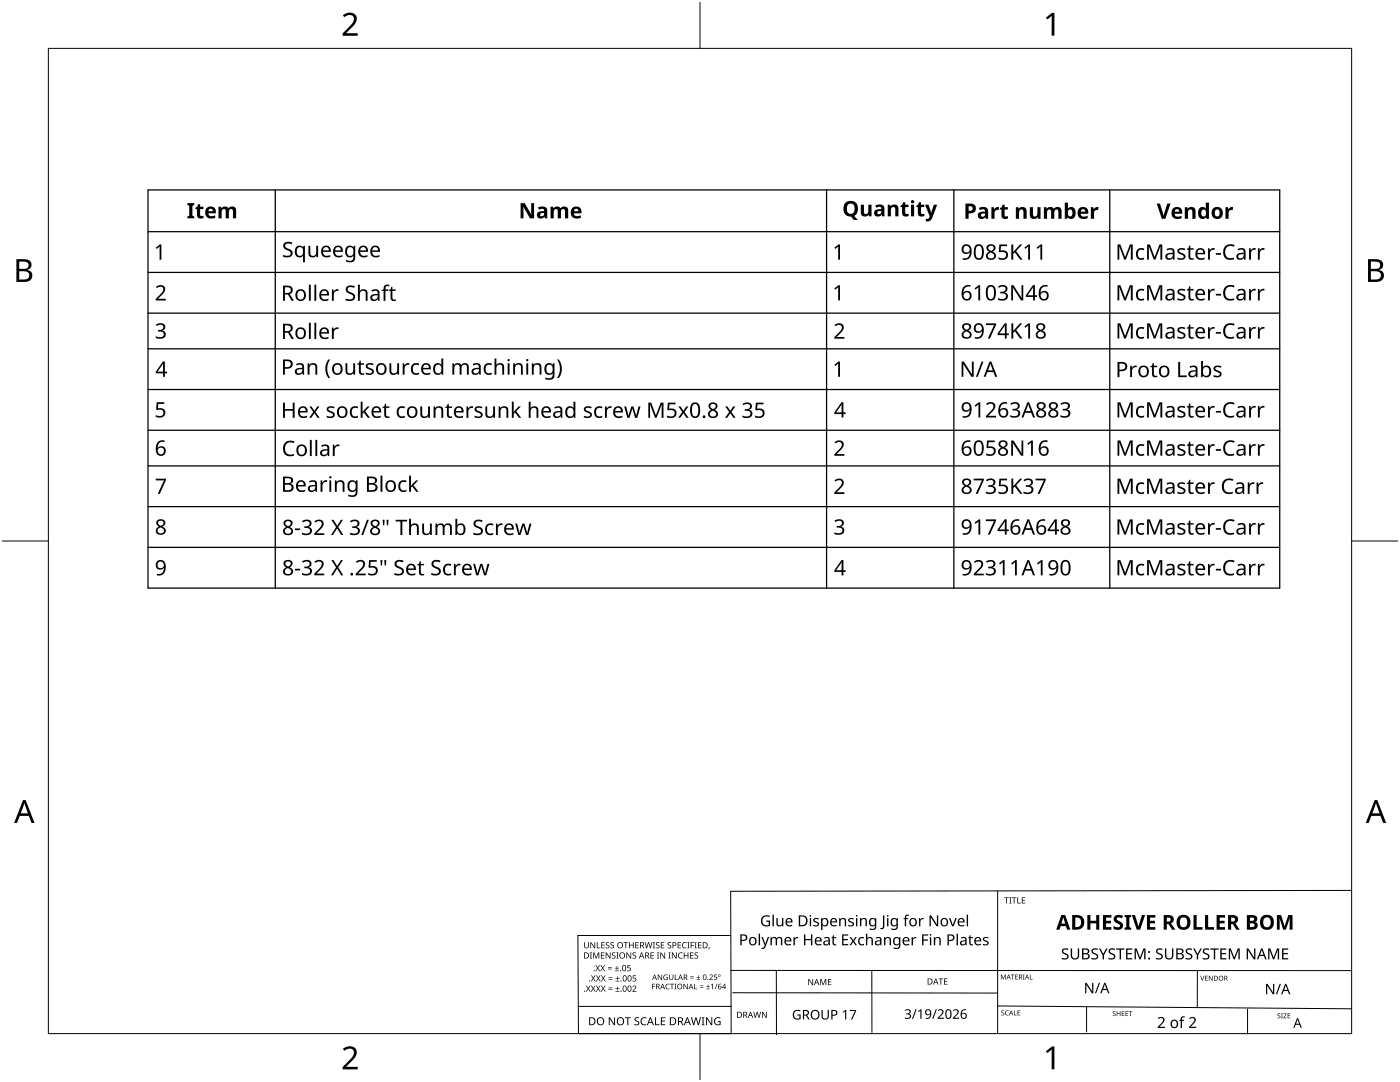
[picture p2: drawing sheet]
<svg xmlns="http://www.w3.org/2000/svg" width="279mm" height="216mm" viewBox="0 0 279 216" stroke-linecap="round" stroke-linejoin="round" font-family="sans-serif">
<g fill="#000">
<path d="M31.1 49.4l.8-.6h.3v3h-.4l.1-2.6-.6 .5zM31.1 57.2a1.01 1.01 0 0 1 1.2-.3 1.01 1.01 0 0 1 .6 1l-.2 .6-1.1 1.1h1.5v.4h-2v-.3l1.1-1.2a.72 .72 0 0 0 .4-.6 .72 .72 0 0 0-.4-.7l-.9 .3zM37.4 40.5h1.4v.4l-.4 .2v1.9l.4 .2v.4h-1.4v-.4l.4-.2v-1.9l-.4-.2zM39.5 40.8h.4v.4h.7v.5h-.7v1.1a.39 .39 0 0 0 .3 .3 .39 .39 0 0 0 .4-.1v.5h-.1a.78 .78 0 0 1-1.2-.7v-1.1h-.3v-.2l.4-.3zM43.6 41.2h.5l.1 .3a.96 .96 0 0 1 1.4 0 .82 .82 0 0 1 1-.3 .82 .82 0 0 1 .5 .9v1.5h-.6v-1.5a.41 .41 0 0 0-.5-.4 .41 .41 0 0 0-.3 .5v1.4h-.7v-1.5a.42 .42 0 0 0-.5-.4 .42 .42 0 0 0-.3 .6v1.3h-.6zM56.7 48.6a1.43 1.43 0 0 1 1.6-.2l-.1 .3h-.2a.65 .65 0 0 0-.7-.2 .65 .65 0 0 0-.4 .7l.3 .2 .5 .3a.85 .85 0 0 1 .7 .8 1.24 1.24 0 0 1-1.9 .7v-.3a1.08 1.08 0 0 0 1.5-.2 1.08 1.08 0 0 0-1.1-.9 .8 .8 0 0 1-.2-1.2zM61.6 49h.3v1.5a.61 .61 0 0 0 .8 .5 .61 .61 0 0 0 .4-.8v-1.2h.4v2.3h-.3l-.1-.3a.88 .88 0 0 1-.9 .3 .88 .88 0 0 1-.6-.8zM66.2 57.7h.3l.1 .5 .4-.4 .6-.1-.1 .4h-.4a.73 .73 0 0 0-.5 .7v1.2h-.4zM69.1 57.3a1.44 1.44 0 0 1 1.7-.2l-.1 .3h-.2a.65 .65 0 0 0-.7-.2 .65 .65 0 0 0-.4 .7l.2 .3a1.24 1.24 0 0 1 1.3 1.2 1.31 1.31 0 0 1-1.9 .5v-.3a1.08 1.08 0 0 0 1.5-.2 1.08 1.08 0 0 0-1.1-.9 .8 .8 0 0 1-.3-1.2zM76.7 57l.8-.2 .2 .1-.1 .2a.48 .48 0 0 0-.6 .1 .48 .48 0 0 0-.1 .5h.6v.3h-.6v2h-.4v-2h-.3v-.1l.3-.2zM78.1 57.2h.2v.5h.7v.3h-.7v1.4l.2 .3h.5v.3a.69 .69 0 0 1-1.1-.6v-1.4h-.3v-.1l.3-.2zM103.9 40.5h.8l1.3 2.3v-2.3h.6v3.1h-.8l-1.3-2.3v2.3h-.6z"/>
<path d="M109.9 41.2h.5v.3a.96 .96 0 0 1 1.5 0 .82 .82 0 0 1 .9-.3 .82 .82 0 0 1 .6 .9v1.5h-.6v-1.5a.41 .41 0 0 0-.5-.4 .41 .41 0 0 0-.3 .5v1.4h-.7v-1.5a.42 .42 0 0 0-.5-.4 .42 .42 0 0 0-.3 .6v1.3h-.6zM166.5 49.4l.8-.6h.3v3h-.3v-2.6l-.6 .5zM166.5 57.5l.8-.6h.3v3h-.3v-2.6l-.6 .5zM171.8 40.8h.6v1.4a.45 .45 0 0 0 .5 .5 .45 .45 0 0 0 .4-.6v-1.3h.6v2.4h-.5v-.3a.88 .88 0 0 1-1 .3 .88 .88 0 0 1-.6-.8zM177.2 40.8h.4l.1 .3a.88 .88 0 0 1 1-.2 .88 .88 0 0 1 .6 .8v1.5h-.6v-1.4a.45 .45 0 0 0-.5-.5 .45 .45 0 0 0-.4 .6v1.3h-.6zM180.3 40.4h.4v.4h.6v.5h-.6v1.3l.2 .1 .4-.1v.5l-.1 .1a.78 .78 0 0 1-1.2-.8v-1.1h-.3v-.2l.4-.3zM181.8 40.8h.6v2.4h-.6zM183.4 40.4h.4v.4h.7v.5h-.7v1.3l.3 .1 .4-.1v.5l-.1 .1a.78 .78 0 0 1-1.2-.8v-1.1h-.3v-.2l.3-.3zM184.6 40.8h.7l.5 1.8 .6-1.8h.6l-.9 2.7a1.03 1.03 0 0 1-1.3 .7v-.5l.4-.1 .3-.4zM194.5 57.5l.8-.6h.3v3h-.4l.1-2.6-.6 .5zM197.9 41.3h.4l.2 .4 .3-.3 .6-.1-.1 .6a.61 .61 0 0 0-.8 .6v1.2h-.6zM199.4 48.8h1.6v.3h-1.2l-.1 .9a1.02 1.02 0 0 1 1.5 .8 1.02 1.02 0 0 1-1.4 1l-.5-.1v-.4a.88 .88 0 0 0 .9 .3 .88 .88 0 0 0 .6-.9 .85 .85 0 0 0-1.3-.4l-.2-.1z"/>
<path d="M200.1 40.8h.4v.5h.6v.5h-.6v1.3l.3 .1 .4-.1v.5h-.2a.78 .78 0 0 1-1.1-.7v-1.1h-.3v-.3l.3-.2zM199.2 57.2a1.09 1.09 0 0 1 1.1-.4 1.09 1.09 0 0 1 .8 .8 .74 .74 0 0 1-.7 .8 .81 .81 0 0 1 .8 .9 .81 .81 0 0 1-.9 .7l-1.1-.2v-.3a1.08 1.08 0 0 0 1.6-.3 .62 .62 0 0 0-.9-.7h-.3v-.3a.7 .7 0 0 0 .8 0 .7 .7 0 0 0 .2-.8 .89 .89 0 0 0-1.2 0zM201.8 48.8h.4v1.5l1.4-1.5h.4l-1.2 1.3 1.3 1.7h-.5l-1.1-1.4-.3 .2v1.2h-.4zM201.8 56.9h.5l1.6 2.5v-2.5h.3v3h-.4l-1.7-2.5 .1 2.5h-.4zM202.7 41.3h.5l.1 .3a.88 .88 0 0 1 1-.3 .88 .88 0 0 1 .6 .8v1.6h-.7v-1.4a.45 .45 0 0 0-.4-.5 .45 .45 0 0 0-.4 .6v1.3h-.7zM204.4 49.4l.9-.6h.3v3h-.4v-2.6l-.6 .5zM205.5 41.3h.7v1.4a.45 .45 0 0 0 .4 .5 .45 .45 0 0 0 .4-.6v-1.3h.7v2.4h-.5l-.1-.3a.88 .88 0 0 1-1 .3 .88 .88 0 0 1-.6-.8zM206.9 49.4l.8-.6h.3v3h-.4v-2.6l-.5 .5zM208.3 41.3h.5l.1 .3a.96 .96 0 0 1 1.5 0 .82 .82 0 0 1 .9-.3 .82 .82 0 0 1 .6 .8v1.6h-.7v-1.5a.41 .41 0 0 0-.5-.4 .41 .41 0 0 0-.3 .5v1.4h-.6v-1.5a.42 .42 0 0 0-.5-.4 .42 .42 0 0 0-.3 .6v1.3h-.7zM217.7 41.3h.5l.1 .4 .4-.3 .5-.1v.6a.61 .61 0 0 0-.9 .6v1.2h-.6zM223 48.8h.6l.9 2.5 1-2.5h.6v3h-.4v-2.6l-1 2.6h-.3l-1-2.6v2.6h-.4zM223 56.9h.6l.9 2.5 1-2.5h.6v3h-.4v-2.6l-1 2.6h-.3l-1-2.6v2.6h-.4z"/>
<path d="M227 49.8l.4-.3h.5l.5 .1-.1 .3a.83 .83 0 0 0-1.2 .7 .83 .83 0 0 0 1.1 .9l.1-.1v.3l-.6 .2a1.22 1.22 0 0 1-1-.8 1.22 1.22 0 0 1 .3-1.3zM227 57.9l.4-.2 .5-.1 .5 .1-.1 .4a.83 .83 0 0 0-1.2 .7 .83 .83 0 0 0 1.1 .8l.1-.1v.4l-.6 .1a1.22 1.22 0 0 1-1-.8 1.22 1.22 0 0 1 .3-1.3zM228.9 48.8h.6l.9 2.5 1-2.5h.6v3h-.4v-2.6l-1 2.6h-.3l-1-2.6v2.6h-.4zM228.9 56.9h.6l.9 2.5 1-2.5h.6v3h-.4v-2.6l-1 2.6h-.3l-1-2.6v2.6h-.4zM230.8 40.6h.7l.7 2.5 .8-2.5h.6l-1 3.1h-.7zM235.1 49.7a1.34 1.34 0 0 1 1.5-.1l-.2 .3-.5-.1a.37 .37 0 0 0-.6 .2 .37 .37 0 0 0 .4 .4l.2 .1a.82 .82 0 0 1 .7 .7 1.04 1.04 0 0 1-1.6 .5v-.3l.7 .2 .5-.2v-.4l-.5-.2a.68 .68 0 0 1-.6-1.1zM235.1 57.9a1.34 1.34 0 0 1 1.5-.1l-.2 .3-.5-.2a.37 .37 0 0 0-.6 .2 .37 .37 0 0 0 .4 .5h.2a.82 .82 0 0 1 .7 .7 1.04 1.04 0 0 1-1.6 .5v-.3l.7 .2 .5-.2v-.3l-.5-.3a.68 .68 0 0 1-.6-1zM237.3 49h.3v.5h.6v.3h-.6v1.3l.2 .4h.4v.3a.69 .69 0 0 1-1-.6v-1.4h-.3v-.2l.3-.1zM237.3 57.1h.3v.6h.6v.3h-.6v1.3l.2 .4 .4-.1v.3a.69 .69 0 0 1-1-.6v-1.3h-.3v-.2l.3-.2zM236.5 41.3h.4l.1 .3a.88 .88 0 0 1 1-.3 .88 .88 0 0 1 .6 .8v1.6h-.6v-1.4a.45 .45 0 0 0-.5-.5 .45 .45 0 0 0-.4 .6v1.3h-.6zM241.1 49.5h.3l.1 .5 .4-.4 .5-.1v.4h-.5a.73 .73 0 0 0-.4 .7v1.2h-.4zM241.1 57.7h.3l.1 .4 .4-.4 .5-.1v.4h-.5a.73 .73 0 0 0-.4 .7v1.2h-.4z"/>
<path d="M242.7 50.5h1v.3h-1zM242.7 58.6h1v.4h-1zM244.5 49.2a1.7 1.7 0 0 1 1.9-.3l-.1 .3a1.19 1.19 0 0 0-1.5 .2 1.19 1.19 0 0 0-.2 1.4 1.15 1.15 0 0 0 1.7 .6v.3a1.56 1.56 0 0 1-1.9-.3 1.56 1.56 0 0 1-.1-1.9zM244.5 57.3a1.7 1.7 0 0 1 1.9-.3l-.1 .4a1.19 1.19 0 0 0-1.5 .1 1.19 1.19 0 0 0-.2 1.4 1.15 1.15 0 0 0 1.7 .6v.4a1.56 1.56 0 0 1-1.9-.4 1.56 1.56 0 0 1-.1-1.9zM244.6 41.3h.4l.2 .4 .4-.3 .5-.1-.1 .6a.61 .61 0 0 0-.8 .6v1.2h-.6zM249.3 49.5h.3v.5l.4-.4 .6-.1v.4h-.5a.73 .73 0 0 0-.4 .7v1.2h-.4zM249.3 57.7h.3v.4l.4-.4 .6-.1v.4h-.5a.73 .73 0 0 0-.4 .7v1.2h-.4zM251 49.5h.3l.1 .5 .4-.4 .6-.1-.1 .4h-.4a.73 .73 0 0 0-.5 .7v1.2h-.4zM251 57.7h.3l.1 .4 .4-.4 .6-.1-.1 .4h-.4a.73 .73 0 0 0-.5 .7v1.2h-.4zM31.1 64.8a1.09 1.09 0 0 1 1.1-.4 1.09 1.09 0 0 1 .8 .8 .74 .74 0 0 1-.6 .8 .81 .81 0 0 1 .7 .9 .81 .81 0 0 1-.9 .7l-1.1-.2v-.3a1.08 1.08 0 0 0 1.6-.3 .62 .62 0 0 0-.9-.6h-.3v-.4a.7 .7 0 0 0 .8 0 .7 .7 0 0 0 .3-.7 .89 .89 0 0 0-1.3 0zM61.4 72.5h.3v.3a.87 .87 0 0 1 1-.3 .87 .87 0 0 1 .6 .8v1.5h-.4v-1.5a.61 .61 0 0 0-.7-.5 .61 .61 0 0 0-.4 .8v1.2h-.4zM65.6 71.7h.3a3.2 3.2 0 0 0 0 3.7 .85 .85 0 0 1-.8-.8l-.2-1a2.87 2.87 0 0 1 .7-1.9z"/>
<path d="M66.2 65.4h.3l.1 .4 .4-.4 .6-.1-.1 .4h-.4a.73 .73 0 0 0-.5 .7v1.2h-.4zM68.9 72.5h.4v1.5a.61 .61 0 0 0 .8 .5 .61 .61 0 0 0 .4-.8v-1.2h.4v2.3h-.3l-.1-.3a.88 .88 0 0 1-.9 .3 .88 .88 0 0 1-.7-.8zM71.8 72h.2v.5h.7v.3h-.7v1.3l.2 .4h.5v.2a.69 .69 0 0 1-1.1-.6v-1.3h-.3v-.2l.3-.2zM71.4 56.8h.4v1.3a.87 .87 0 0 1 .9-.3 .87 .87 0 0 1 .7 .7v1.5h-.4v-1.4a.61 .61 0 0 0-.8-.6 .61 .61 0 0 0-.4 .9v1.1h-.4zM73.1 72.7a1.34 1.34 0 0 1 1.5-.1l-.2 .3-.4-.1a.37 .37 0 0 0-.6 .1 .37 .37 0 0 0 .4 .5l.1 .1a.69 .69 0 0 1 .7 .8 .69 .69 0 0 1-.9 .5l-.7-.1v-.4l.7 .2 .5-.1v-.4l-.5-.3a.68 .68 0 0 1-.6-1zM77.7 72.5h.4v1.5a.61 .61 0 0 0 .7 .5 .61 .61 0 0 0 .5-.8v-1.2h.3v2.3h-.3v-.3a.88 .88 0 0 1-1 .3 .88 .88 0 0 1-.6-.8zM80.4 72.5h.3v.4l.4-.4h.6v.3h-.5a.73 .73 0 0 0-.5 .7v1.3h-.3zM82.3 72.8l.4-.3h.5l.5 .1-.1 .3a.83 .83 0 0 0-1.2 .7 .83 .83 0 0 0 1.1 .8h.1v.3l-.6 .1a1.22 1.22 0 0 1-1-.8 1.22 1.22 0 0 1 .3-1.2zM90.3 72.5h.3v.3a.86 .86 0 0 1 1.5 0 .81 .81 0 0 1 .9-.3 .81 .81 0 0 1 .6 .8v1.5h-.4v-1.5a.56 .56 0 0 0-.7-.5 .56 .56 0 0 0-.4 .7v1.3h-.4v-1.5a.57 .57 0 0 0-.7-.5 .57 .57 0 0 0-.3 .8v1.2h-.4zM96.8 72.8l.4-.3h.6l.4 .1-.1 .3a.83 .83 0 0 0-1.2 .7 .83 .83 0 0 0 1.1 .8h.1v.3l-.5 .1a1.22 1.22 0 0 1-1.1-.8 1.22 1.22 0 0 1 .3-1.2zM98.7 71.5h.4l-.1 1.3a.87 .87 0 0 1 1-.3 .87 .87 0 0 1 .6 .8v1.5h-.4v-1.5a.61 .61 0 0 0-.7-.5 .61 .61 0 0 0-.4 .8v1.2h-.4zM102.4 72.5h.3l.1 .3a.87 .87 0 0 1 .9-.3 .87 .87 0 0 1 .6 .8v1.5h-.3v-1.5a.61 .61 0 0 0-.8-.5 .61 .61 0 0 0-.4 .8v1.2h-.4z"/>
<path d="M106.1 72.5h.3l.1 .3a.87 .87 0 0 1 .9-.3 .87 .87 0 0 1 .7 .8v1.5h-.4v-1.5a.61 .61 0 0 0-.8-.5 .61 .61 0 0 0-.4 .8v1.2h-.4zM111.1 71.7a.86 .86 0 0 1 .9 .9l.1 1a2.78 2.78 0 0 1-.6 1.8h-.3a3.2 3.2 0 0 0-.1-3.7zM166.5 72.8l.8-.6h.3v3h-.3v-2.7l-.6 .5zM166.5 64.9a1.01 1.01 0 0 1 1.2-.4 1.01 1.01 0 0 1 .7 1l-.3 .6-1.1 1.1h1.5v.4h-2v-.3l1.1-1.1a.72 .72 0 0 0 .4-.7 .72 .72 0 0 0-.4-.7l-.9 .3zM191.9 72.2h.4l1.7 2.5v-2.5h.3v3h-.4l-1.7-2.5 .1 2.5h-.4zM195.9 72.2h.4l-1.2 3h-.3zM196.7 64.5h2.1v.3l-1.2 2.8h-.5l1.3-2.7h-1.7zM201.8 64.5h.4v1.5l1.4-1.5h.4l-1.2 1.3 1.3 1.8h-.5l-1.1-1.5-.3 .3v1.2h-.4zM204.4 65.2l.9-.7h.3v3.1h-.4v-2.7l-.6 .5zM223 64.5h.6l.9 2.5 1-2.5h.6v3.1h-.4v-2.7l-1 2.7h-.3l-1-2.7v2.7h-.4zM225.5 73h.4v.4l.4-.4h.6l-.1 .3h-.4a.73 .73 0 0 0-.5 .7v1.3h-.4zM227 65.6l.4-.3 .5-.1 .5 .2-.1 .3a.83 .83 0 0 0-1.2 .7 .83 .83 0 0 0 1.1 .8l.1-.1v.4l-.6 .1a1.22 1.22 0 0 1-1-.8 1.22 1.22 0 0 1 .3-1.2z"/>
<path d="M228.9 64.5h.6l.9 2.5 1-2.5h.6v3.1h-.4v-2.7l-1 2.7h-.3l-1-2.7v2.7h-.4zM230.1 72.5h.2v.5h.6v.3h-.6v1.3l.2 .4 .5-.1v.3a.69 .69 0 0 1-1.1-.6v-1.3h-.3v-.2l.3-.2zM235.1 72.2h.4v2.7h1.3v.4h-1.7zM235.1 65.5a1.34 1.34 0 0 1 1.5-.1l-.2 .3-.5-.1a.37 .37 0 0 0-.6 .1 .37 .37 0 0 0 .4 .5l.2 .1a.82 .82 0 0 1 .7 .6 1.04 1.04 0 0 1-1.6 .6v-.4l.7 .2 .5-.1v-.4l-.5-.3a.68 .68 0 0 1-.6-1zM237.3 64.8h.3v.5h.6v.3h-.6v1.3l.2 .4 .4-.1v.3a.69 .69 0 0 1-1-.6v-1.3h-.3v-.2l.3-.2zM241.1 65.3h.3l.1 .4 .4-.4h.5v.3h-.5a.73 .73 0 0 0-.4 .7v1.3h-.4zM242.7 66.3h1v.3h-1zM242.3 73.2a1.34 1.34 0 0 1 1.5-.1l-.2 .3-.5-.2a.37 .37 0 0 0-.6 .2 .37 .37 0 0 0 .4 .5l.2 .1a.82 .82 0 0 1 .7 .6 1.04 1.04 0 0 1-1.6 .6v-.4l.7 .2 .5-.1v-.4l-.5-.3a.68 .68 0 0 1-.6-1zM244.5 64.9a1.7 1.7 0 0 1 1.9-.2l-.1 .3a1.19 1.19 0 0 0-1.5 .1 1.19 1.19 0 0 0-.2 1.5 1.15 1.15 0 0 0 1.7 .5v.4a1.56 1.56 0 0 1-1.9-.4 1.56 1.56 0 0 1-.1-1.9zM249.3 65.3h.3v.4l.4-.4h.6v.3h-.5a.73 .73 0 0 0-.4 .7v1.3h-.4zM251 65.3h.3l.1 .4 .4-.4h.6l-.1 .3h-.4a.73 .73 0 0 0-.5 .7v1.3h-.4zM31.1 95.5h2v.3l-1.2 2.8h-.4l1.2-2.7h-1.6z"/>
<path d="M31.3 80.3h1.5v.3h-1.2l-.1 .9a1.02 1.02 0 0 1 1.5 .8 1.02 1.02 0 0 1-1.4 1l-.5-.1v-.4a.88 .88 0 0 0 1 .2 .88 .88 0 0 0 .5-.8 .85 .85 0 0 0-1.3-.4l-.1-.1zM56.9 88.3a1.69 1.69 0 0 1 1.9-.2l-.2 .3-.8-.1a1.24 1.24 0 0 0-.9 1.6 1.24 1.24 0 0 0 1.8 .7v.3a1.56 1.56 0 0 1-1.9-.3 1.56 1.56 0 0 1-.1-1.9zM56.5 80.3h.4v1.3h1.5v-1.3h.4v3.1h-.4v-1.4h-1.5v1.4h-.4zM61.7 81.1h.5l.5 .9 .6-.9h.4l-.7 1.1 .8 1.2h-.4l-.7-.9-.6 .9h-.4l.8-1.2zM64 95.9h.3v.4l.4-.4 .6-.1v.4h-.5a.73 .73 0 0 0-.4 .7v1.2h-.4zM65.3 81.3a1.34 1.34 0 0 1 1.5-.1l-.2 .3-.4-.1a.37 .37 0 0 0-.6 .1 .37 .37 0 0 0 .4 .5l.1 .1a.82 .82 0 0 1 .7 .6 1.04 1.04 0 0 1-1.6 .6v-.4l.7 .2 .5-.1v-.4l-.5-.3a.68 .68 0 0 1-.6-1zM66.4 88.7h.3l.1 .4 .4-.4h.6l-.1 .4-.4-.1a.73 .73 0 0 0-.5 .8v1.2h-.4zM66.8 95.9h.3l.1 .3a.87 .87 0 0 1 .9-.3 .87 .87 0 0 1 .7 .7v1.5h-.4v-1.4a.61 .61 0 0 0-.8-.6 .61 .61 0 0 0-.4 .9v1.1h-.4zM70.1 81.4l.4-.3h.5l.5 .1-.1 .3a.83 .83 0 0 0-1.2 .7 .83 .83 0 0 0 1.1 .8h.1v.3h-.1a1.14 1.14 0 0 1-1.3-.2 1.14 1.14 0 0 1-.1-1.4zM72 80.1h.4l-.1 2.1 1.1-1.1h.4l-.9 1 1 1.3h-.5l-.8-1.1-.2 .2v.9h-.4zM76.8 80.6h.3v.5h.6v.3h-.6v1.3l.2 .4h.4v.3a.69 .69 0 0 1-1-.7v-1.3h-.3v-.2l.3-.1zM79.4 81.4l.5-.3h.5l.4 .1-.1 .3a.83 .83 0 0 0-1.2 .7 .83 .83 0 0 0 1.1 .8h.2v.3l-.6 .1a1.22 1.22 0 0 1-1-.8 1.22 1.22 0 0 1 .2-1.2z"/>
<path d="M79.8 96.1l.4-.2 .5-.1 .5 .1-.2 .3a.83 .83 0 0 0-1.1 .8 .83 .83 0 0 0 1.1 .8l.1-.1v.4a1.14 1.14 0 0 1-1.4-.2 1.14 1.14 0 0 1-.1-1.4zM81.7 94.9h.3v2.1l1-1.1h.5l-1 .9 1 1.3h-.4l-.8-1-.3 .2v.8h-.3zM83.9 81.1h.4v1.5a.61 .61 0 0 0 .7 .5 .61 .61 0 0 0 .4-.8v-1.2h.4v2.3h-.3v-.3a.88 .88 0 0 1-1 .3 .88 .88 0 0 1-.6-.8zM86.5 81.1h.3l.1 .3a.87 .87 0 0 1 .9-.3 .87 .87 0 0 1 .7 .8v1.5h-.4v-1.5a.61 .61 0 0 0-.8-.5 .61 .61 0 0 0-.4 .8v1.2h-.4zM89.3 80.6h.3v.5h.6v.3h-.6v1.3l.2 .4h.4v.3a.69 .69 0 0 1-1-.7v-1.3h-.3v-.2l.3-.1zM93.1 81.1h.3l.1 .4 .4-.4h.5v.3h-.4a.73 .73 0 0 0-.5 .8v1.2h-.4zM94.8 81.3a1.34 1.34 0 0 1 1.5-.1l-.1 .3-.5-.1a.37 .37 0 0 0-.6 .1 .37 .37 0 0 0 .4 .5l.2 .1a.82 .82 0 0 1 .6 .6 1.04 1.04 0 0 1-1.6 .6v-.4l.7 .2 .5-.1v-.4l-.5-.3a.68 .68 0 0 1-.6-1zM96.9 81.1h.3v1.5a.61 .61 0 0 0 .8 .5 .61 .61 0 0 0 .4-.8v-1.2h.4v2.3h-.3l-.1-.3a.88 .88 0 0 1-.9 .3 .88 .88 0 0 1-.6-.8zM99.5 81.1h.3l.1 .3a.87 .87 0 0 1 .9-.3 .87 .87 0 0 1 .6 .8v1.5h-.3v-1.5a.61 .61 0 0 0-.8-.5 .61 .61 0 0 0-.4 .8v1.2h-.4zM102.1 80.1h.4v2.1l1-1.1h.5l-1 1 1 1.3h-.4l-.8-1.1-.3 .2v.9h-.4zM105.5 80.1h.4v1.3a.87 .87 0 0 1 .9-.3 .87 .87 0 0 1 .6 .8v1.5h-.3v-1.5a.61 .61 0 0 0-.8-.5 .61 .61 0 0 0-.4 .8v1.2h-.4zM116.6 81.3a1.34 1.34 0 0 1 1.5-.1l-.1 .3-.5-.1a.37 .37 0 0 0-.6 .1 .37 .37 0 0 0 .4 .5l.2 .1a.82 .82 0 0 1 .6 .6 1.04 1.04 0 0 1-1.6 .6v-.4l.7 .2 .5-.1v-.4l-.5-.3a.68 .68 0 0 1-.6-1z"/>
<path d="M118.8 81.4l.5-.3h.5l.4 .1-.1 .3a.83 .83 0 0 0-1.2 .7 .83 .83 0 0 0 1.1 .8h.2v.3l-.4 .1a1.07 1.07 0 0 1-1.2-1.4zM120.7 81.1h.3l.1 .4 .4-.4h.6l-.1 .3h-.4a.73 .73 0 0 0-.5 .8v1.2h-.4zM124.6 81.1h.4l.4 1.9 .6-1.9h.4l.5 1.9 .5-1.9h.4l-.6 2.3h-.4l-.6-1.9-.6 1.9h-.4zM129.4 80.3h.6l.9 2.5 1-2.5h.5v3.1h-.4l.1-2.7-1.1 2.7h-.3l-1-2.7v2.7h-.3zM133.3 80.3h1.5v.4h-1.2l-.1 .9a1.02 1.02 0 0 1 1.5 .8 1.02 1.02 0 0 1-1.4 1l-.5-.1v-.4a.88 .88 0 0 0 1 .2 .88 .88 0 0 0 .5-.8 .85 .85 0 0 0-1.2-.4l-.2-.1zM135.4 81.1h.4l.6 .9 .6-.9h.4l-.8 1.1 .8 1.2h-.4l-.6-.9-.6 .9h-.5l.9-1.2zM144.7 81.1h.5l.5 .9 .6-.9h.4l-.7 1.1 .8 1.2h-.4l-.7-.9-.6 .9h-.4l.8-1.2zM148.2 80.6a1.09 1.09 0 0 1 1.1-.4 1.09 1.09 0 0 1 .8 .8 .74 .74 0 0 1-.7 .8 .81 .81 0 0 1 .8 .9 .81 .81 0 0 1-.9 .7l-1.1-.1v-.4a1.08 1.08 0 0 0 1.6-.3 .62 .62 0 0 0-.9-.6h-.3v-.4a.7 .7 0 0 0 .8 0 .7 .7 0 0 0 .2-.7 .89 .89 0 0 0-1.2 0zM150.9 80.3h1.5v.4h-1.2l-.1 .9a1.02 1.02 0 0 1 1.5 .8 1.02 1.02 0 0 1-1.4 1l-.5-.1v-.4a.88 .88 0 0 0 .9 .2 .88 .88 0 0 0 .6-.8 .85 .85 0 0 0-1.3-.4l-.2-.1zM166.5 88.2a1.01 1.01 0 0 1 1.2-.3 1.01 1.01 0 0 1 .7 1l-.3 .5-1.1 1.2h1.5v.3h-2v-.3l1.1-1.1a.72 .72 0 0 0 .4-.6 .72 .72 0 0 0-.4-.7l-.9 .3zM166.5 95.8a1.01 1.01 0 0 1 1.2-.3 1.01 1.01 0 0 1 .7 1l-.3 .6-1.1 1.1h1.5v.4h-2v-.3l1.1-1.2a.72 .72 0 0 0 .4-.6 .72 .72 0 0 0-.4-.7l-.9 .3zM194.3 95.5h2.1v.3l-1.3 2.7h-.4l1.3-2.6h-1.7z"/>
<path d="M194.5 80.9l.8-.6h.3v3h-.3v-2.6l-.6 .5zM197 87.9h1.5v.3h-1.2l-.1 .9h.5a.99 .99 0 0 1 1 1.1 .99 .99 0 0 1-1.4 .8l-.5-.2v-.3a.88 .88 0 0 0 1 .2 .88 .88 0 0 0 .5-.8 .85 .85 0 0 0-1.2-.5l-.2-.1zM196.8 95.8a1.09 1.09 0 0 1 1-.4 1.09 1.09 0 0 1 .9 .8 .74 .74 0 0 1-.7 .8 .81 .81 0 0 1 .8 .9 .81 .81 0 0 1-.9 .7l-1.1-.2v-.3a1.08 1.08 0 0 0 1.5-.3 .62 .62 0 0 0-.8-.7h-.3v-.3a.7 .7 0 0 0 .8 0 .7 .7 0 0 0 .2-.7 .89 .89 0 0 0-1.2-.1zM196.8 80.6a1.01 1.01 0 0 1 1.2-.4 1.01 1.01 0 0 1 .6 1l-.2 .6-1.2 1.2h1.6v.3h-2v-.3l1.1-1.1a.72 .72 0 0 0 .4-.7 .72 .72 0 0 0-.5-.6l-.8 .2zM199.4 95.5h1.6v.4h-1.2l-.1 .8a1.02 1.02 0 0 1 1.5 .9 1.02 1.02 0 0 1-1.4 1l-.5-.2v-.3a.88 .88 0 0 0 .9 .2 .88 .88 0 0 0 .6-.8 .85 .85 0 0 0-1.3-.4l-.2-.2zM201.6 80.5a1.09 1.09 0 0 1 1.1-.3 1.09 1.09 0 0 1 .8 .8 .74 .74 0 0 1-.6 .7 .81 .81 0 0 1 .7 .9 .81 .81 0 0 1-.9 .7l-1.1-.1v-.4a1.08 1.08 0 0 0 1.6-.2 .62 .62 0 0 0-.8-.7h-.3v-.3a.7 .7 0 0 0 .7-.1 .7 .7 0 0 0 .3-.7 .89 .89 0 0 0-1.3 0zM201.8 95.5h.4v1.5l1.4-1.5h.4l-1.2 1.3 1.3 1.7h-.5l-1.1-1.4-.3 .3v1.1h-.4zM201.8 87.9h.5l1.6 2.5v-2.5h.3v3h-.4l-1.7-2.5 .1 2.5h-.4zM205 88.5l.8-.6h.3v3h-.3v-2.6l-.6 .5zM204.3 95.8a1.09 1.09 0 0 1 1-.4 1.09 1.09 0 0 1 .9 .8 .74 .74 0 0 1-.7 .8 .81 .81 0 0 1 .8 .9 .81 .81 0 0 1-1 .7l-1.1-.2v-.3a1.08 1.08 0 0 0 1.6-.3 .62 .62 0 0 0-.8-.7h-.3v-.3a.7 .7 0 0 0 .8 0 .7 .7 0 0 0 .2-.7 .89 .89 0 0 0-1.2-.1zM206.7 95.5h2v.3l-1.2 2.7h-.4l1.2-2.6h-1.6zM211.6 80.5a1.09 1.09 0 0 1 1.1-.3 1.09 1.09 0 0 1 .8 .8 .74 .74 0 0 1-.6 .7 .81 .81 0 0 1 .7 .9 .81 .81 0 0 1-.9 .7l-1.1-.1v-.4a1.08 1.08 0 0 0 1.6-.2 .62 .62 0 0 0-.8-.7h-.3v-.3a.7 .7 0 0 0 .7-.1 .7 .7 0 0 0 .3-.7 .89 .89 0 0 0-1.3 0z"/>
<path d="M223 80.3h.6l.9 2.5 1-2.5h.6v3h-.4v-2.6l-1 2.6h-.3l-1-2.7v2.7h-.4zM223 87.9h.6l.9 2.5 1-2.5h.6v3h-.4v-2.6l-1 2.6h-.3l-1-2.6v2.6h-.4zM223 95.5h.6l.9 2.5 1-2.5h.6v3h-.4v-2.6l-1 2.6h-.3l-1-2.6v2.6h-.4zM227 81.3l.4-.3h.5l.5 .1-.1 .3a.83 .83 0 0 0-1.2 .7 .83 .83 0 0 0 1.1 .9l.1-.1v.3l-.6 .2a1.22 1.22 0 0 1-1-.8 1.22 1.22 0 0 1 .3-1.3zM227 88.9l.4-.2 .5-.1 .5 .1-.1 .3a.83 .83 0 0 0-1.2 .8 .83 .83 0 0 0 1.1 .8l.1-.1v.3l-.6 .2a1.22 1.22 0 0 1-1-.8 1.22 1.22 0 0 1 .3-1.3zM227 96.5l.4-.2 .5-.1 .5 .2-.1 .3a.83 .83 0 0 0-1.2 .7 .83 .83 0 0 0 1.1 .8l.1-.1v.4l-.6 .1a1.22 1.22 0 0 1-1-.8 1.22 1.22 0 0 1 .3-1.3zM228.9 80.3h.6l.9 2.5 1-2.5h.6v3h-.4v-2.6l-1 2.6h-.3l-1-2.7v2.7h-.4zM228.9 87.9h.6l.9 2.5 1-2.5h.6v3h-.4v-2.6l-1 2.6h-.3l-1-2.6v2.6h-.4zM228.9 95.5h.6l.9 2.5 1-2.5h.6v3h-.4v-2.6l-1 2.6h-.3l-1-2.6v2.6h-.4zM235.1 81.2a1.34 1.34 0 0 1 1.5-.1l-.2 .3-.5-.1a.37 .37 0 0 0-.6 .2 .37 .37 0 0 0 .4 .4l.2 .1a.82 .82 0 0 1 .7 .7 1.04 1.04 0 0 1-1.6 .5v-.3l.7 .1 .5-.1v-.4l-.5-.2a.68 .68 0 0 1-.6-1.1zM235.1 88.9a1.34 1.34 0 0 1 1.5-.1l-.2 .3-.5-.2a.37 .37 0 0 0-.6 .2 .37 .37 0 0 0 .4 .5h.2a.82 .82 0 0 1 .7 .7 1.04 1.04 0 0 1-1.6 .5v-.3l.7 .2 .5-.2v-.3l-.5-.3a.68 .68 0 0 1-.6-1zM235.1 96.5a1.34 1.34 0 0 1 1.5-.1l-.2 .3-.5-.2a.37 .37 0 0 0-.6 .2 .37 .37 0 0 0 .4 .5h.2a.82 .82 0 0 1 .7 .7 1.04 1.04 0 0 1-1.6 .5v-.3l.7 .2 .5-.2v-.3l-.5-.3a.68 .68 0 0 1-.6-1z"/>
<path d="M237.3 80.5h.3v.5h.6v.3h-.6v1.3l.2 .4h.4v.3a.69 .69 0 0 1-1-.7v-1.3h-.3v-.2l.3-.1zM237.3 88.1h.3v.5h.6v.3h-.6v1.4l.2 .3h.4v.3a.69 .69 0 0 1-1-.6v-1.4h-.3v-.1l.3-.2zM237.3 95.7h.3v.6h.6v.3h-.6v1.3l.2 .4 .4-.1v.3a.69 .69 0 0 1-1-.6v-1.3h-.3v-.2l.3-.2zM241.1 81h.3l.1 .4 .4-.3 .5-.1v.4h-.5a.73 .73 0 0 0-.4 .7v1.2h-.4zM241.1 88.6h.3l.1 .5 .4-.4 .5-.1v.4h-.5a.73 .73 0 0 0-.4 .7v1.2h-.4zM241.1 96.3h.3l.1 .4 .4-.4h.5v.3h-.5a.73 .73 0 0 0-.4 .7v1.2h-.4zM242.7 82h1v.3h-1zM242.7 89.6h1v.4h-1zM244.2 95.9a1.7 1.7 0 0 1 1.9-.3l-.1 .4a1.19 1.19 0 0 0-1.5 .1 1.19 1.19 0 0 0-.2 1.5 1.15 1.15 0 0 0 1.7 .5v.4a1.56 1.56 0 0 1-1.9-.4 1.56 1.56 0 0 1-.1-1.9zM244.5 80.7a1.7 1.7 0 0 1 1.9-.3l-.1 .3a1.19 1.19 0 0 0-1.5 .2 1.19 1.19 0 0 0-.2 1.4 1.15 1.15 0 0 0 1.7 .6v.3a1.56 1.56 0 0 1-1.9-.3 1.56 1.56 0 0 1-.1-1.9zM244.5 88.3a1.7 1.7 0 0 1 1.9-.3l-.1 .4a1.19 1.19 0 0 0-1.5 .1 1.19 1.19 0 0 0-.2 1.4 1.15 1.15 0 0 0 1.7 .6v.3a1.56 1.56 0 0 1-1.9-.3 1.56 1.56 0 0 1-.1-1.9zM249 96.3h.3l.1 .4 .4-.4h.6l-.1 .3h-.4a.73 .73 0 0 0-.5 .7v1.2h-.4z"/>
<path d="M249.3 81h.3v.4l.4-.3 .6-.1v.4h-.5a.73 .73 0 0 0-.4 .7v1.2h-.4zM249.3 88.6h.3v.5l.4-.4 .6-.1v.4h-.5a.73 .73 0 0 0-.4 .7v1.2h-.4zM250.8 96.3h.3v.4l.4-.4h.6v.3h-.5a.73 .73 0 0 0-.4 .7v1.2h-.4zM251 81h.3l.1 .4 .4-.3 .6-.1-.1 .4h-.4a.73 .73 0 0 0-.5 .7v1.2h-.4zM251 88.6h.3l.1 .5 .4-.4 .6-.1-.1 .4h-.4a.73 .73 0 0 0-.5 .7v1.2h-.4zM58.9 105.4h1v.4h-1zM58.9 113.5h1v.3h-1zM60.3 104a1.09 1.09 0 0 1 1.1-.4 1.09 1.09 0 0 1 .8 .8 .74 .74 0 0 1-.7 .8 .81 .81 0 0 1 .8 .9 .81 .81 0 0 1-.9 .7l-1.1-.2v-.3a1.08 1.08 0 0 0 1.6-.3 .62 .62 0 0 0-.9-.7h-.3v-.3a.7 .7 0 0 0 .8 0 .7 .7 0 0 0 .2-.7 .89 .89 0 0 0-1.2-.1zM60.3 112a1.09 1.09 0 0 1 1.1-.3 1.09 1.09 0 0 1 .8 .8 .74 .74 0 0 1-.7 .7 .81 .81 0 0 1 .8 .9 .81 .81 0 0 1-.9 .7l-1.1-.1v-.4a1.08 1.08 0 0 0 1.6-.2 .62 .62 0 0 0-.9-.7h-.3v-.3a.7 .7 0 0 0 .8-.1 .7 .7 0 0 0 .2-.7 .89 .89 0 0 0-1.2 0zM62.7 104a1.01 1.01 0 0 1 1.2-.3 1.01 1.01 0 0 1 .7 1l-.3 .5-1.1 1.2h1.5v.4h-2v-.4l1.1-1.1a.72 .72 0 0 0 .4-.6 .72 .72 0 0 0-.4-.7l-.9 .3zM62.7 112.1a1.01 1.01 0 0 1 1.2-.4 1.01 1.01 0 0 1 .7 1l-.3 .6-1.1 1.2h1.5v.3h-2v-.3l1.1-1.1a.72 .72 0 0 0 .4-.7 .72 .72 0 0 0-.4-.7l-.9 .3zM66.1 103.7h.4l.8 1.2 .7-1.2h.4l-.9 1.5 1 1.6h-.4l-.8-1.4-.8 1.4h-.4l1-1.6z"/>
<path d="M66.1 111.8h.4l.8 1.1 .7-1.1h.4l-.9 1.4 1 1.6h-.4l-.8-1.3-.8 1.3h-.4l1-1.6zM69.8 104a1.09 1.09 0 0 1 1.1-.4 1.09 1.09 0 0 1 .8 .8 .74 .74 0 0 1-.6 .8 .81 .81 0 0 1 .7 .9 .81 .81 0 0 1-.9 .7l-1.1-.2v-.3a1.08 1.08 0 0 0 1.6-.3 .62 .62 0 0 0-.8-.7h-.3v-.3a.7 .7 0 0 0 .7 0 .7 .7 0 0 0 .3-.7 .89 .89 0 0 0-1.3-.1zM71 112.1a1.01 1.01 0 0 1 1.2-.4 1.01 1.01 0 0 1 .6 1l-.2 .6-1.1 1.2h1.5v.3h-2v-.3l1.1-1.1a.72 .72 0 0 0 .4-.7 .72 .72 0 0 0-.4-.7l-.9 .3zM73.2 103.7h.4l-1.1 3.1h-.4zM73.7 111.8h1.5v.3h-1.2l-.1 .9 .5-.1a.99 .99 0 0 1 1 1.2 .99 .99 0 0 1-1.4 .7l-.5-.1v-.4a.88 .88 0 0 0 .9 .2 .88 .88 0 0 0 .6-.8 .85 .85 0 0 0-1.3-.4l-.2-.1zM75.9 111.8h.4l-.1 1.1h-.2zM76.4 103.7h.4l-.1 1.1h-.3zM76.7 111.8h.4l-.1 1.1h-.2zM77.1 103.7h.4v1.1h-.3zM79 103.7h2.2v.4h-.9v2.7h-.4v-2.7h-.9zM78.9 112a1.44 1.44 0 0 1 1.6-.1l-.1 .3-.2-.1a.64 .64 0 0 0-.7-.1 .64 .64 0 0 0-.4 .6l.3 .3a1.25 1.25 0 0 1 1.2 1.3 1.31 1.31 0 0 1-1.9 .5v-.4a1.08 1.08 0 0 0 1.5-.2 1.08 1.08 0 0 0-1-.9 .8 .8 0 0 1-.3-1.2zM81.6 103.5h.4v1.3a.87 .87 0 0 1 1-.3 .87 .87 0 0 1 .6 .8v1.5h-.4v-1.5a.61 .61 0 0 0-.7-.5 .61 .61 0 0 0-.5 .8v1.2h-.4z"/>
<path d="M83.8 112h.2v.5h.6v.3h-.6v1.3l.2 .4h.5v.3a.69 .69 0 0 1-1.1-.7v-1.3h-.3v-.2l.3-.1zM84.3 104.5h.3v1.4a.61 .61 0 0 0 .8 .6 .61 .61 0 0 0 .4-.8v-1.2h.4v2.3h-.3l-.1-.3a.88 .88 0 0 1-.9 .3 .88 .88 0 0 1-.6-.8zM86.3 112a1.44 1.44 0 0 1 1.6-.1l-.1 .3-.2-.1a.65 .65 0 0 0-.7-.1 .65 .65 0 0 0-.4 .6l.2 .3a1.25 1.25 0 0 1 1.3 1.3 1.31 1.31 0 0 1-1.9 .5v-.4a1.08 1.08 0 0 0 1.5-.2 1.08 1.08 0 0 0-1.1-.9 .8 .8 0 0 1-.2-1.2zM88.7 112.8l.4-.3h.6l.4 .1-.1 .3a.83 .83 0 0 0-1.2 .7 .83 .83 0 0 0 1.1 .8h.1v.3l-.5 .1a1.22 1.22 0 0 1-1.1-.7 1.22 1.22 0 0 1 .3-1.3zM86.9 104.5h.3l.1 .3a.86 .86 0 0 1 1.4 0 .81 .81 0 0 1 .9-.3 .81 .81 0 0 1 .6 .8v1.5h-.4v-1.5a.56 .56 0 0 0-.7-.6 .56 .56 0 0 0-.4 .8v1.3h-.3v-1.5a.57 .57 0 0 0-.8-.5 .57 .57 0 0 0-.3 .8v1.2h-.4zM90.6 112.5h.3l.1 .4 .4-.4h.5v.3h-.4a.73 .73 0 0 0-.5 .8v1.2h-.4zM94.6 104a1.44 1.44 0 0 1 1.7-.2l-.1 .4-.2-.1a.64 .64 0 0 0-.7-.1 .64 .64 0 0 0-.4 .6l.5 .4a.93 .93 0 0 1 1 1.1 .93 .93 0 0 1-1.4 .7l-.5-.1v-.4a1.08 1.08 0 0 0 1.5-.2 1.08 1.08 0 0 0-1.1-.9 .8 .8 0 0 1-.3-1.2zM94.4 112.5h.4l.5 1.9 .6-1.9h.4l.5 1.9 .5-1.9h.4l-.7 2.3h-.4l-.5-1.9-.6 1.9h-.4zM97.1 104.7l.4-.2 .5-.1 .5 .2-.1 .3a.83 .83 0 0 0-1.2 .7 .83 .83 0 0 0 1.1 .8l.1-.1v.4h-.1a1.14 1.14 0 0 1-1.3-.3 1.14 1.14 0 0 1-.1-1.3zM99 104.5h.3v.4l.4-.4h.6v.3h-.5a.73 .73 0 0 0-.4 .7v1.3h-.4zM102.8 104.5h.4l.5 1.9 .5-1.9h.5l.5 1.9 .5-1.9h.4l-.7 2.3h-.4l-.6-1.9-.5 1.9h-.5zM166.5 103.9a1.09 1.09 0 0 1 1.1-.3 1.09 1.09 0 0 1 .8 .8 .74 .74 0 0 1-.6 .7 .81 .81 0 0 1 .7 .9 .81 .81 0 0 1-.9 .7l-1.1-.1v-.4a1.08 1.08 0 0 0 1.6-.3 .62 .62 0 0 0-.8-.6h-.3v-.3a.7 .7 0 0 0 .7-.1 .7 .7 0 0 0 .3-.7 .89 .89 0 0 0-1.3 0z"/>
<path d="M194.5 104.3l.8-.7h.3v3.1h-.3v-2.7l-.6 .5zM194.4 112.1a1.01 1.01 0 0 1 1.1-.4 1.01 1.01 0 0 1 .7 1l-.3 .6-1.1 1.2h1.5v.3h-2v-.3l1.1-1.1a.72 .72 0 0 0 .4-.7 .72 .72 0 0 0-.4-.6l-.8 .2zM196.7 103.6h2.1v.3l-1.3 2.8h-.4l1.3-2.7h-1.7zM196.8 112a1.09 1.09 0 0 1 1-.3 1.09 1.09 0 0 1 .9 .8 .74 .74 0 0 1-.7 .7 .81 .81 0 0 1 .8 .9 .81 .81 0 0 1-1 .7l-1.1-.1v-.4a1.08 1.08 0 0 0 1.6-.2 .62 .62 0 0 0-.8-.7h-.3v-.3a.7 .7 0 0 0 .8-.1 .7 .7 0 0 0 .2-.7 .89 .89 0 0 0-1.2 0zM199.4 112.4l.8-.6h.3v3h-.4v-2.6l-.5 .5zM201.8 112.4l.8-.6h.3v3h-.3v-2.6l-.6 .5zM206.9 112.4l.9-.6h.3v3h-.4v-2.6l-.6 .5zM223 103.6h.6l.9 2.5 1-2.5h.6v3.1h-.4v-2.7l-1 2.7h-.3l-1-2.7v2.7h-.4zM223 111.8h.6l.9 2.5 1-2.5h.6v3h-.4v-2.7l-1 2.7h-.3l-1-2.7v2.7h-.4zM227 104.7l.4-.3h.5l.5 .1-.1 .3a.83 .83 0 0 0-1.2 .7 .83 .83 0 0 0 1.1 .8h.1v.3l-.6 .1a1.22 1.22 0 0 1-1-.8 1.22 1.22 0 0 1 .3-1.2zM227 112.8l.4-.3h.5l.5 .1-.1 .3a.83 .83 0 0 0-1.2 .7 .83 .83 0 0 0 1.1 .8h.1v.3l-.6 .1a1.22 1.22 0 0 1-1-.7 1.22 1.22 0 0 1 .3-1.3zM228.9 103.6h.6l.9 2.5 1-2.5h.6v3.1h-.4v-2.7l-1 2.7h-.3l-1-2.7v2.7h-.4z"/>
<path d="M228.9 111.8h.6l.9 2.5 1-2.5h.6v3h-.4v-2.7l-1 2.7h-.3l-1-2.7v2.7h-.4zM235.1 104.6a1.34 1.34 0 0 1 1.5-.1l-.2 .3-.5-.1a.37 .37 0 0 0-.6 .1 .37 .37 0 0 0 .4 .5l.2 .1a.82 .82 0 0 1 .7 .6 1.04 1.04 0 0 1-1.6 .6v-.4l.7 .2 .5-.1v-.4l-.5-.3a.68 .68 0 0 1-.6-1zM235.1 112.7a1.34 1.34 0 0 1 1.5-.1l-.2 .3-.5-.1a.37 .37 0 0 0-.6 .2 .37 .37 0 0 0 .4 .4l.2 .1a.82 .82 0 0 1 .7 .7 1.04 1.04 0 0 1-1.6 .5v-.3l.7 .1 .5-.1v-.4l-.5-.2a.68 .68 0 0 1-.6-1.1zM237.3 103.9h.3v.5h.6v.3h-.6v1.3l.2 .4h.4v.3a.69 .69 0 0 1-1-.7v-1.3h-.3v-.2l.3-.1zM237.3 112h.3v.5h.6v.3h-.6v1.3l.2 .4h.4v.3a.69 .69 0 0 1-1-.7v-1.3h-.3v-.2l.3-.1zM241.1 104.4h.3l.1 .4 .4-.4h.5v.3h-.5a.73 .73 0 0 0-.4 .8v1.2h-.4zM241.1 112.5h.3l.1 .4 .4-.4h.5v.4l-.5-.1a.73 .73 0 0 0-.4 .8v1.2h-.4zM242.7 105.4h1v.3h-1zM242.7 113.5h1v.3h-1zM244.5 104a1.7 1.7 0 0 1 1.9-.2l-.1 .3a1.19 1.19 0 0 0-1.5 .1 1.19 1.19 0 0 0-.2 1.5 1.15 1.15 0 0 0 1.7 .6v.3a1.56 1.56 0 0 1-1.9-.4 1.56 1.56 0 0 1-.1-1.9zM244.5 112.1a1.7 1.7 0 0 1 1.9-.2l-.1 .3a1.19 1.19 0 0 0-1.5 .2 1.19 1.19 0 0 0-.2 1.4 1.15 1.15 0 0 0 1.7 .6v.3a1.56 1.56 0 0 1-1.9-.3 1.56 1.56 0 0 1-.1-1.9zM249.3 104.4h.3v.4l.4-.4h.6v.3h-.5a.73 .73 0 0 0-.4 .8v1.2h-.4z"/>
<path d="M249.3 112.5h.3v.4l.4-.4h.6v.4l-.5-.1a.73 .73 0 0 0-.4 .8v1.2h-.4zM251 104.4h.3l.1 .4 .4-.4h.6l-.1 .3h-.4a.73 .73 0 0 0-.5 .8v1.2h-.4zM251 112.5h.3l.1 .4 .4-.4h.6l-.1 .4-.4-.1a.73 .73 0 0 0-.5 .8v1.2h-.4z"/>
<path d="M41.2 41.5a1.1 1.1 0 0 1 1.4-.2 1.1 1.1 0 0 1 .5 1.3h-1.5a.7 .7 0 0 0 .4 .6 .7 .7 0 0 0 .8-.2h.2v.4a1.3 1.3 0 0 1-1.8-.1 1.3 1.3 0 0 1 0-1.8zM41.7 41.8l-.1 .3h.9a.44 .44 0 0 0-.5-.4z"/>
<path d="M56.5 57h.8a.87 .87 0 0 1 1.1 .6 .87 .87 0 0 1-.6 1.1l.8 1.3h-.4l-.7-1.2h-.6v1.2h-.4zM56.9 57.3v1.2h.4a.58 .58 0 0 0 .7-.6 .58 .58 0 0 0-.7-.6z"/>
<path d="M59.2 49.2a.92 .92 0 0 1 1.3 .2l.1-.4h.3v3.3h-.4v-1.3a1 1 0 0 1-1.3 .2 1 1 0 0 1-.4-1.3zM59.5 49.4a.92 .92 0 0 0-.3 1 .92 .92 0 0 0 .8 .6 .99 .99 0 0 0 0-1.7z"/>
<path d="M59.2 58a1.14 1.14 0 0 1 1.8 .7 1.14 1.14 0 0 1-1.3 1.3 1.27 1.27 0 0 1-.5-2zM59.6 58.1a.89 .89 0 0 0-.3 1.1 .89 .89 0 0 0 1 .5 .86 .86 0 0 0 .4-1.1 .86 .86 0 0 0-1.1-.5z"/>
<path d="M64.4 49.3a.98 .98 0 0 1 1.2-.2 .98 .98 0 0 1 .4 1.2h-1.5a.87 .87 0 0 0 .5 .7 .87 .87 0 0 0 .9-.1v.3a1.24 1.24 0 0 1-1.6-.2 1.24 1.24 0 0 1 .1-1.7zM64.7 49.5l-.2 .5h1.1a.55 .55 0 0 0-.5-.7z"/>
<path d="M66.7 49.3a.98 .98 0 0 1 1.3-.2 .98 .98 0 0 1 .4 1.2h-1.5a.87 .87 0 0 0 .5 .7 .87 .87 0 0 0 .9-.1v.3a1.24 1.24 0 0 1-1.6-.2 1.24 1.24 0 0 1 0-1.7zM67.1 49.5l-.2 .5h1.1a.55 .55 0 0 0-.5-.7z"/>
<path d="M69.3 49.2a.94 .94 0 0 1 1.2 .1l.1-.3h.3v2.4a1.14 1.14 0 0 1-1.8 .8v-.3a.91 .91 0 0 0 1.4-.4v-.5a1 1 0 0 1-1.3 .2 1 1 0 0 1-.3-1.3zM69.5 49.4a.92 .92 0 0 0-.3 1 .92 .92 0 0 0 .8 .6 .98 .98 0 0 0 0-1.7z"/>
<path d="M71.8 49.3a.98 .98 0 0 1 1.2-.2 .98 .98 0 0 1 .4 1.2h-1.5a.87 .87 0 0 0 .5 .7 .87 .87 0 0 0 .9-.1v.3a1.24 1.24 0 0 1-1.6-.2 1.24 1.24 0 0 1 .1-1.7zM72.1 49.5l-.2 .5h1.1a.57 .57 0 0 0-.3-.6 .57 .57 0 0 0-.6 .1z"/>
<path d="M74.2 49.3a.98 .98 0 0 1 1.2-.2 .98 .98 0 0 1 .4 1.2h-1.5a.87 .87 0 0 0 .5 .7 .87 .87 0 0 0 .9-.1v.3l-.7 .2a1.21 1.21 0 0 1-1.1-.8 1.21 1.21 0 0 1 .3-1.3zM74.5 49.5l-.2 .5h1.1a.57 .57 0 0 0-.3-.6 .57 .57 0 0 0-.6 .1z"/>
<path d="M107.4 41.4a1.11 1.11 0 0 1 1.8 .6v1.6h-.4l-.1-.3a.79 .79 0 0 1-1.1 .3 .79 .79 0 0 1-.4-1 .79 .79 0 0 1 1-.5h.4l-.1-.3-.4-.1-.5 .1zM107.9 42.7a.39 .39 0 0 0 .3 .5 .39 .39 0 0 0 .4-.5v-.2z"/>
<path d="M114.2 41.5a1.1 1.1 0 0 1 1.3-.2 1.1 1.1 0 0 1 .5 1.3h-1.5a.7 .7 0 0 0 .5 .6 .7 .7 0 0 0 .7-.2h.2v.4a1.3 1.3 0 0 1-1.7-.1 1.3 1.3 0 0 1 0-1.8zM114.7 41.8l-.1 .3h.9a.44 .44 0 0 0-.5-.4z"/>
<path d="M168.7 40.5a1.47 1.47 0 0 1 1.7-.3 1.47 1.47 0 0 1 .8 1.4 1.43 1.43 0 0 1-.7 1.5l.7 .8h-.8l-.6-.7a1.55 1.55 0 0 1-1.3-2.4zM169.3 40.8l-.2 .4-.1 .4a.8 .8 0 0 0 .8 1.1 .8 .8 0 0 0 .7-1.1 .8 .8 0 0 0-.3-.8 .8 .8 0 0 0-.9 0z"/>
<path d="M174.7 41a1.11 1.11 0 0 1 1.8 .6v1.6h-.4l-.2-.3a.79 .79 0 0 1-1 .3 .79 .79 0 0 1-.4-1 .79 .79 0 0 1 1-.5h.4l-.1-.3-.4-.1-.5 .1zM175.2 42.3a.39 .39 0 0 0 .3 .5 .39 .39 0 0 0 .4-.5v-.2z"/>
<path d="M192.3 57.2l.5-.3h.5h.4v.3a1.03 1.03 0 0 0-1.4 1.2 .96 .96 0 0 1 1.5 .1 .96 .96 0 0 1-.5 1.4 1.09 1.09 0 0 1-1.4-1.3l.1-.7zM192.3 59a.66 .66 0 0 0 1.3 0 .66 .66 0 0 0-1.3 0z"/>
<path d="M192.2 49a1.11 1.11 0 0 1 1.3 0 1.11 1.11 0 0 1 .4 1.3 1.38 1.38 0 0 1-1.8 1.5v-.3a1.01 1.01 0 0 0 1.1-.2 1.01 1.01 0 0 0 .3-1 .94 .94 0 0 1-1.4 .1 .94 .94 0 0 1 .1-1.4zM192.2 49.7a.7 .7 0 0 0 1.4 0 .7 .7 0 0 0-1.4 0z"/>
<path d="M192.7 40.6h.9a.99 .99 0 0 1 1.2 1 .99 .99 0 0 1-1.2 1h-.3v1.1h-.6zM193.3 41.2v.9a.5 .5 0 0 0 .8-.2 .5 .5 0 0 0-.4-.7z"/>
<path d="M194.7 48.9a1.05 1.05 0 0 1 1.3 0 1.05 1.05 0 0 1 .3 1.2 1.28 1.28 0 0 1-1.1 1.8 1.37 1.37 0 0 1-.9-1.8l.2-.8zM194.9 49.2a2.23 2.23 0 0 0 .2 2.3 .68 .68 0 0 0 .7-.2 .68 .68 0 0 0 .2-.7 1.17 1.17 0 0 0-.7-1.5z"/>
<path d="M195.4 41.5a1.11 1.11 0 0 1 1.8 .6v1.6h-.4l-.2-.4a.79 .79 0 0 1-1 .4 .79 .79 0 0 1-.4-1 .79 .79 0 0 1 1-.5h.4l-.1-.4h-.4l-.5 .1zM195.9 42.7a.39 .39 0 0 0 .3 .6 .39 .39 0 0 0 .4-.5v-.2z"/>
<path d="M197 49a.88 .88 0 0 1 1.2-.3 .88 .88 0 0 1 .3 1.2l-.4 .3a.87 .87 0 0 1 .6 1.1 .87 .87 0 0 1-1.1 .5 .82 .82 0 0 1-.8-.7 .82 .82 0 0 1 .6-.9l-.2-.1a.75 .75 0 0 1-.2-1.1zM197.1 51a.6 .6 0 0 0 1.2 0 .6 .6 0 0 0-1.2 0zM197.3 49.5a.5 .5 0 0 0 1 0 .5 .5 0 0 0-1 0z"/>
<path d="M197.1 57.1a1.05 1.05 0 0 1 1.3 0 1.05 1.05 0 0 1 .4 1.1 1.28 1.28 0 0 1-1.2 1.8 1.37 1.37 0 0 1-.9-1.8l.1-.6zM197.4 57.3a2.23 2.23 0 0 0 .1 2.3 .68 .68 0 0 0 .7-.1 .68 .68 0 0 0 .2-.8 1.17 1.17 0 0 0-.7-1.5z"/>
<path d="M206.1 56.9h.4v2h.5v.4h-.5v.6h-.3v-.6h-1.5v-.4zM206.2 57.3l-1.1 1.6h1.1z"/>
<path d="M207.7 57.2l.5-.3h.5h.4v.3a1.03 1.03 0 0 0-1.4 1.2 .95 .95 0 0 1 1.5 0 .95 .95 0 0 1-.3 1.4 1.13 1.13 0 0 1-1.3-.1 1.13 1.13 0 0 1-.3-1.3l.1-.7zM207.7 59a.66 .66 0 0 0 1.3 0 .66 .66 0 0 0-1.3 0z"/>
<path d="M212.5 40.4h.6v1.2a.9 .9 0 0 1 1.2-.2 .9 .9 0 0 1 .4 1.1 .94 .94 0 0 1-.5 1.1 .94 .94 0 0 1-1.1-.2l-.1 .3h-.5zM213.3 41.9a.71 .71 0 0 0-.2 .8 .71 .71 0 0 0 .7 .4 .71 .71 0 0 0 .3-.8 .71 .71 0 0 0-.7-.5z"/>
<path d="M215.3 41.6a1.1 1.1 0 0 1 1.4-.2 1.1 1.1 0 0 1 .5 1.3h-1.5a.7 .7 0 0 0 .4 .6 .7 .7 0 0 0 .8-.2l.2-.1v.5a1.3 1.3 0 0 1-1.8-.2 1.3 1.3 0 0 1 0-1.7zM215.8 41.9l-.1 .3h.9a.44 .44 0 0 0-.3-.4 .44 .44 0 0 0-.5 .1z"/>
<path d="M232.8 49.7a.93 .93 0 0 1 1-.2 .93 .93 0 0 1 .6 .8v1.5h-.3v-.3a.74 .74 0 0 1-1.2 .3 .74 .74 0 0 1 .1-1.2l1-.2a.53 .53 0 0 0-.1-.6 .53 .53 0 0 0-.7 .1l-.3 .1zM233.1 50.9a.47 .47 0 0 0 .1 .7 .47 .47 0 0 0 .7-.2l.1-.7z"/>
<path d="M232.8 57.8a.93 .93 0 0 1 1-.2 .93 .93 0 0 1 .6 .8v1.5h-.3v-.3a.74 .74 0 0 1-1.2 .3 .74 .74 0 0 1 .1-1.2l1-.1a.53 .53 0 0 0-.1-.6 .53 .53 0 0 0-.7 0l-.3 .1zM233.1 59a.47 .47 0 0 0 .1 .7 .47 .47 0 0 0 .7-.2l.1-.7z"/>
<path d="M234.1 41.6a1.1 1.1 0 0 1 1.3-.2 1.1 1.1 0 0 1 .5 1.3h-1.5a.7 .7 0 0 0 .5 .6 .7 .7 0 0 0 .7-.2l.2-.1v.5l-.8 .2a1.22 1.22 0 0 1-1.2-.7 1.22 1.22 0 0 1 .3-1.4zM234.6 41.9l-.1 .3h.8a.44 .44 0 0 0-.2-.4 .44 .44 0 0 0-.5 .1z"/>
<path d="M238.8 49.8a.98 .98 0 0 1 1.2-.2 .98 .98 0 0 1 .5 1.1h-1.6a.87 .87 0 0 0 .6 .8 .87 .87 0 0 0 .9-.1v.3l-.7 .2a1.21 1.21 0 0 1-1.1-.8 1.21 1.21 0 0 1 .2-1.3zM239.1 50l-.1 .4h1.1a.57 .57 0 0 0-.3-.6 .57 .57 0 0 0-.7 .2z"/>
<path d="M238.8 57.9a.98 .98 0 0 1 1.2-.2 .98 .98 0 0 1 .5 1.2h-1.6a.87 .87 0 0 0 .6 .8 .87 .87 0 0 0 .9-.2v.3l-.7 .2a1.21 1.21 0 0 1-1.1-.8 1.21 1.21 0 0 1 .2-1.3zM239.1 58.1l-.1 .5h1.1a.57 .57 0 0 0-.3-.6 .57 .57 0 0 0-.7 .1z"/>
<path d="M239.5 41.5a.85 .85 0 0 1 1.2 .1l-.1-1.2h.7v3.3h-.5l-.2-.3-.2 .2-.4 .1a1.31 1.31 0 0 1-.5-2.2zM239.9 41.9l-.1 .5a.53 .53 0 0 0 .1 .7 .53 .53 0 0 0 .7-.1l.1-.4a.52 .52 0 0 0-.1-.7 .52 .52 0 0 0-.7 0z"/>
<path d="M242.1 41.6a1.17 1.17 0 0 1 1.6 .1 1.17 1.17 0 0 1 0 1.6 1.17 1.17 0 0 1-1.7 0 1.48 1.48 0 0 1 .1-1.7zM242.6 41.9l-.2 .4a.54 .54 0 0 0 .2 .8 .54 .54 0 0 0 .7-.1l.1-.2a.6 .6 0 0 0 0-.8 .6 .6 0 0 0-.8-.1z"/>
<path d="M247 49.7a.93 .93 0 0 1 1-.2 .93 .93 0 0 1 .6 .8v1.5h-.3l-.1-.3a.74 .74 0 0 1-1.1 .3 .74 .74 0 0 1 .1-1.2l1-.2a.53 .53 0 0 0-.2-.6 .53 .53 0 0 0-.6 .1l-.3 .1zM247.2 50.9l-.1 .4 .4 .3a.65 .65 0 0 0 .7-.9z"/>
<path d="M247 57.8a.93 .93 0 0 1 1-.2 .93 .93 0 0 1 .6 .8v1.5h-.3l-.1-.3a.74 .74 0 0 1-1.1 .3 .74 .74 0 0 1 .1-1.2l1-.1a.53 .53 0 0 0-.2-.6 .53 .53 0 0 0-.6 0l-.3 .1zM247.2 59l-.1 .5 .4 .2a.65 .65 0 0 0 .7-.9z"/>
<path d="M32.5 72.1h.4v2.1h.4v.3h-.4v.7h-.4v-.7h-1.4v-.3zM32.5 72.5l-1.1 1.7h1.1z"/>
<path d="M56.5 64.6h.8a.87 .87 0 0 1 1.1 .6 .87 .87 0 0 1-.6 1.1l.8 1.3h-.4l-.7-1.2h-.6v1.2h-.4zM56.9 64.9v1.2h.4a.58 .58 0 0 0 .7-.6 .58 .58 0 0 0-.7-.6z"/>
<path d="M56.5 71.7h.8a.95 .95 0 0 1 1.1 1 .95 .95 0 0 1-1.2 .9h-.3v1.2h-.4zM56.9 72.1v1.2a.82 .82 0 0 0 1.1-.7 .61 .61 0 0 0-.7-.5z"/>
<path d="M59.1 72.6a.93 .93 0 0 1 1-.2 .93 .93 0 0 1 .6 .8v1.6h-.3l-.1-.4a.74 .74 0 0 1-1.1 .3 .74 .74 0 0 1 .1-1.2l1-.1a.53 .53 0 0 0-.2-.6 .53 .53 0 0 0-.6 0l-.3 .1zM59.3 73.9a.47 .47 0 0 0 .2 .6 .47 .47 0 0 0 .6-.2l.2-.6z"/>
<path d="M59.2 65.6a1.14 1.14 0 0 1 1.8 .7 1.14 1.14 0 0 1-1.3 1.3 1.27 1.27 0 0 1-.5-2zM59.6 65.8a.89 .89 0 0 0-.3 1 .89 .89 0 0 0 1 .5 .86 .86 0 0 0 .4-1.1 .86 .86 0 0 0-1.1-.4z"/>
<path d="M64 58a.98 .98 0 0 1 1.2-.2 .98 .98 0 0 1 .5 1.2h-1.6a.87 .87 0 0 0 .5 .8 .87 .87 0 0 0 1-.2v.3a1.24 1.24 0 0 1-1.7-.2 1.24 1.24 0 0 1 .1-1.7zM64.3 58.2l-.2 .5h1.2a.57 .57 0 0 0-.3-.6 .57 .57 0 0 0-.7 .1z"/>
<path d="M64 65.6a.98 .98 0 0 1 1.2-.2 .98 .98 0 0 1 .5 1.2h-1.6a.87 .87 0 0 0 .5 .8 .87 .87 0 0 0 1-.2v.3a1.24 1.24 0 0 1-1.7-.2 1.24 1.24 0 0 1 .1-1.7zM64.3 65.8l-.2 .5h1.2a.57 .57 0 0 0-.3-.6 .57 .57 0 0 0-.7 .1z"/>
<path d="M66.5 72.8a1.07 1.07 0 0 1 1.3-.3 1.07 1.07 0 0 1 .6 1.1 1.1 1.1 0 0 1-1.4 1.2 1.1 1.1 0 0 1-.7-1.7zM66.9 72.9l-.2 .7a.72 .72 0 0 0 .8 .9 .72 .72 0 0 0 .5-1.1 .67 .67 0 0 0-.4-.6 .67 .67 0 0 0-.7 .1z"/>
<path d="M74.1 57.9a.93 .93 0 0 1 1-.2 .93 .93 0 0 1 .6 .8v1.5h-.2l-.1-.3a.74 .74 0 0 1-1.2 .3 .74 .74 0 0 1 .1-1.2l1.1-.1a.53 .53 0 0 0-.2-.6 .53 .53 0 0 0-.6 0l-.3 .1zM74.4 59.1l-.1 .5 .4 .2a.65 .65 0 0 0 .7-.9z"/>
<path d="M75.3 72.8a1.07 1.07 0 0 1 1.2-.3 1.07 1.07 0 0 1 .6 1.1 1.1 1.1 0 0 1-1.3 1.2 1.1 1.1 0 0 1-.7-1.7zM75.7 72.9l-.3 .7a.72 .72 0 0 0 .8 .9 .72 .72 0 0 0 .6-1.1 .67 .67 0 0 0-.4-.6 .67 .67 0 0 0-.7 .1z"/>
<path d="M84.3 72.8a.98 .98 0 0 1 1.2-.2 .98 .98 0 0 1 .5 1.1h-1.6a.87 .87 0 0 0 .5 .8 .87 .87 0 0 0 1-.2v.4l-.8 .1a1.21 1.21 0 0 1-1-.7 1.21 1.21 0 0 1 .2-1.3zM84.6 72.9l-.2 .5h1.2a.57 .57 0 0 0-.3-.6 .57 .57 0 0 0-.7 .1z"/>
<path d="M86.8 72.6a.96 .96 0 0 1 1.3 .2v-1.3h.4v3.3h-.3l-.1-.3-.3 .2-.4 .1a1.25 1.25 0 0 1-1-.9 1.25 1.25 0 0 1 .4-1.3zM87.1 72.9a1 1 0 0 0 .3 1.6 .95 .95 0 0 0 .7-.8 .95 .95 0 0 0-.4-.9z"/>
<path d="M94.3 72.6a.93 .93 0 0 1 1-.2 .93 .93 0 0 1 .6 .8v1.6h-.2l-.1-.4a.74 .74 0 0 1-1.2 .3 .74 .74 0 0 1 .1-1.2l1.1-.1a.53 .53 0 0 0-.2-.6 .53 .53 0 0 0-.6 0l-.3 .1zM94.6 73.9h-.1a.54 .54 0 0 0 .6 .7 .54 .54 0 0 0 .5-.7v-.2z"/>
<path d="M109 72.6a.94 .94 0 0 1 1.3 .2l.1-.3h.3v2.3a1.14 1.14 0 0 1-1.9 .8v-.3a.91 .91 0 0 0 1.5-.3v-.5a1 1 0 0 1-1.3 .1 1 1 0 0 1-.3-1.2zM109.3 72.9a.92 .92 0 0 0-.3 1 .92 .92 0 0 0 .8 .6 .98 .98 0 0 0 0-1.7z"/>
<path d="M192.1 64.8l.8-.3a.75 .75 0 0 1 .9 .6 .75 .75 0 0 1-.6 .9 .87 .87 0 0 1 .7 1.1 .87 .87 0 0 1-1.2 .5 .82 .82 0 0 1-.8-.7 .82 .82 0 0 1 .6-.9l-.1-.1a.77 .77 0 0 1-.3-1.1zM192.3 66.8a.6 .6 0 0 0 1.2 0 .6 .6 0 0 0-1.2 0zM192.4 65.3a.51 .51 0 0 0 1 0 .51 .51 0 0 0-1 0z"/>
<path d="M194.6 64.8a1.11 1.11 0 0 1 1.4-.1 1.11 1.11 0 0 1 .3 1.3 1.38 1.38 0 0 1-1.7 1.6v-.4a1.01 1.01 0 0 0 1-.1 1.01 1.01 0 0 0 .3-1 .94 .94 0 0 1-1.4 .1 .94 .94 0 0 1 .1-1.4zM194.7 65.5a.66 .66 0 0 0 1.3 0 .66 .66 0 0 0-1.3 0z"/>
<path d="M197.5 72.1h.3l1.2 3.1h-.4l-.3-1h-1.2l-.4 1h-.4zM197.7 72.5l-.5 1.4h.9z"/>
<path d="M200.5 64.5h.4v2h.4v.4h-.4v.7h-.4v-.7h-1.4v-.3zM200.5 64.9l-1.1 1.6h1.1z"/>
<path d="M206.9 64.8a.88 .88 0 0 1 1.2-.3 .88 .88 0 0 1 .4 1.1l-.5 .4a.87 .87 0 0 1 .7 1.1 .87 .87 0 0 1-1.2 .5 .82 .82 0 0 1-.8-.7 .82 .82 0 0 1 .6-.9l-.1-.1a.77 .77 0 0 1-.3-1.1zM207.1 66.8a.6 .6 0 0 0 1.2 0 .6 .6 0 0 0-1.2 0zM207.2 65.3a.5 .5 0 0 0 1 0 .5 .5 0 0 0-1 0z"/>
<path d="M223 72.2h.8a.95 .95 0 0 1 1.2 1 .95 .95 0 0 1-1.2 .9h-.4v1.2h-.4zM223.4 72.5v1.2a.82 .82 0 0 0 1.2-.6 .61 .61 0 0 0-.8-.6z"/>
<path d="M227.5 73.2a1.13 1.13 0 0 1 1.6 .1 1.13 1.13 0 0 1-.2 1.7 1.13 1.13 0 0 1-1.6-.3 1.53 1.53 0 0 1 .2-1.5zM227.8 73.4a.89 .89 0 0 0-.2 1 .89 .89 0 0 0 .9 .5 .86 .86 0 0 0 .4-1.1 .86 .86 0 0 0-1.1-.4z"/>
<path d="M231.6 73.2a1.14 1.14 0 0 1 1.8 .7 1.14 1.14 0 0 1-1.4 1.4 1.27 1.27 0 0 1-.4-2.1zM231.9 73.4a.89 .89 0 0 0-.2 1 .89 .89 0 0 0 .9 .5 .86 .86 0 0 0 .4-1.1 .86 .86 0 0 0-1.1-.4z"/>
<path d="M232.8 65.4a.93 .93 0 0 1 1-.2 .93 .93 0 0 1 .6 .8v1.6h-.3v-.4a.74 .74 0 0 1-1.2 .3 .74 .74 0 0 1 .1-1.2l1-.1a.53 .53 0 0 0-.1-.6 .53 .53 0 0 0-.7 0l-.3 .1zM233.1 66.6a.47 .47 0 0 0 .1 .7 .47 .47 0 0 0 .7-.2l.1-.7z"/>
<path d="M237.4 73.1a.93 .93 0 0 1 1-.2 .93 .93 0 0 1 .6 .8v1.6h-.3v-.4a.74 .74 0 0 1-1.2 .3 .74 .74 0 0 1 .1-1.2l1-.1a.53 .53 0 0 0-.2-.6 .53 .53 0 0 0-.6 0l-.3 .1zM237.6 74.3v.5l.4 .2a.65 .65 0 0 0 .6-.9z"/>
<path d="M238.8 65.6a.98 .98 0 0 1 1.2-.2 .98 .98 0 0 1 .5 1.1h-1.6a.87 .87 0 0 0 .6 .8 .87 .87 0 0 0 .9-.2v.4l-.7 .1a1.21 1.21 0 0 1-1.1-.8 1.21 1.21 0 0 1 .2-1.2zM239.1 65.7l-.1 .5h1.1a.57 .57 0 0 0-.3-.6 .57 .57 0 0 0-.7 .1z"/>
<path d="M239.7 72h.4v1.3a1 1 0 0 1 1.3-.2 1 1 0 0 1 .3 1.3 .94 .94 0 0 1-.6 .8 .94 .94 0 0 1-1.1-.2v.3h-.3zM240.2 73.4l-.1 .5a.72 .72 0 0 0 .1 .9 .72 .72 0 0 0 .9 .1 .92 .92 0 0 0 .3-1 .92 .92 0 0 0-.8-.6z"/>
<path d="M247 65.4a.93 .93 0 0 1 1-.2 .93 .93 0 0 1 .6 .8v1.6h-.3l-.1-.4a.74 .74 0 0 1-1.1 .3 .74 .74 0 0 1 .1-1.2l1-.1a.53 .53 0 0 0-.2-.6 .53 .53 0 0 0-.6 0l-.3 .1zM247.2 66.6l-.1 .5 .4 .2a.65 .65 0 0 0 .7-.9z"/>
<path d="M31.5 88.2l.5-.3 .5-.1 .3 .1v.3a1.03 1.03 0 0 0-1.3 1.2 .96 .96 0 0 1 1.5 .1 .96 .96 0 0 1-.5 1.4 1.09 1.09 0 0 1-1.4-1.3l.1-.7zM31.4 90a.66 .66 0 0 0 1.3 0 .66 .66 0 0 0-1.3 0z"/>
<path d="M56.5 95.1h.8a.81 .81 0 0 1 1 .2 .81 .81 0 0 1 .1 1l-.5 .2a.83 .83 0 0 1 .7 1 .83 .83 0 0 1-1.1 .6h-1zM56.9 96.7v1.1h.6a.57 .57 0 0 0 .7-.6 .57 .57 0 0 0-.8-.5zM56.9 95.4v1h.5a.52 .52 0 0 0 .7-.5 .52 .52 0 0 0-.7-.5z"/>
<path d="M59.3 96.1a.98 .98 0 0 1 1.3-.2 .98 .98 0 0 1 .4 1.2h-1.5a.87 .87 0 0 0 .5 .8 .87 .87 0 0 0 .9-.2v.3l-.7 .2a1.21 1.21 0 0 1-1.1-.8 1.21 1.21 0 0 1 .2-1.3zM59.6 96.3l-.1 .5h1.1a.57 .57 0 0 0-.3-.6 .57 .57 0 0 0-.7 .1z"/>
<path d="M59.7 81.4a.98 .98 0 0 1 1.2-.2 .98 .98 0 0 1 .5 1.1h-1.6a.87 .87 0 0 0 .6 .8 .87 .87 0 0 0 .9-.2v.4l-.7 .1a1.21 1.21 0 0 1-1.1-.7 1.21 1.21 0 0 1 .2-1.3zM60 81.5l-.1 .5h1.1a.57 .57 0 0 0-.3-.6 .57 .57 0 0 0-.7 .1z"/>
<path d="M59.4 89a1.14 1.14 0 0 1 1.8 .6 1.14 1.14 0 0 1-1.3 1.4 1.27 1.27 0 0 1-.5-2zM59.8 89.1a.89 .89 0 0 0-.3 1.1 .89 .89 0 0 0 1 .5 .86 .86 0 0 0 .4-1.1 .86 .86 0 0 0-1.1-.5z"/>
<path d="M61.7 96a.93 .93 0 0 1 1-.2 .93 .93 0 0 1 .6 .8v1.5h-.3l-.1-.3a.74 .74 0 0 1-1.1 .3 .74 .74 0 0 1 .1-1.2l1-.1a.53 .53 0 0 0-.2-.6 .53 .53 0 0 0-.6 0l-.3 .1zM61.9 97.2a.47 .47 0 0 0 .2 .7 .47 .47 0 0 0 .6-.2l.2-.7z"/>
<path d="M64.1 88.9a.93 .93 0 0 1 1-.2 .93 .93 0 0 1 .6 .8v1.5h-.3v-.3a.74 .74 0 0 1-1.2 .2 .74 .74 0 0 1 .1-1.1l1-.2a.53 .53 0 0 0-.1-.6 .53 .53 0 0 0-.7 0l-.3 .2zM64.4 90.1a.47 .47 0 0 0 .1 .7 .47 .47 0 0 0 .7-.2l.1-.7z"/>
<path d="M67.5 81.4a1.14 1.14 0 0 1 1.8 .6 1.14 1.14 0 0 1-1.3 1.4 1.27 1.27 0 0 1-.5-2zM67.9 81.5a.89 .89 0 0 0-.3 1 .89 .89 0 0 0 1 .6 .86 .86 0 0 0 .4-1.2 .86 .86 0 0 0-1.1-.4z"/>
<path d="M69.7 96a.94 .94 0 0 1 1.3 .2l.1-.3h.3v2.3a1.14 1.14 0 0 1-1.9 .8v-.3a.91 .91 0 0 0 1.5-.4v-.5a1 1 0 0 1-1.3 .2 1 1 0 0 1-.4-1.3zM70 96.3a.92 .92 0 0 0-.3 .9 .92 .92 0 0 0 .8 .7 .98 .98 0 0 0 0-1.8z"/>
<path d="M73.2 95.1h.9a.8 .8 0 0 1 1 .3 .8 .8 0 0 1-.1 1l-.3 .1a.83 .83 0 0 1 .6 1 .83 .83 0 0 1-1 .6h-1.1zM73.6 96.7v1.1h.6a.57 .57 0 0 0 .7-.6 .57 .57 0 0 0-.7-.5zM73.6 95.4v1h.6a.52 .52 0 0 0 .7-.5 .52 .52 0 0 0-.8-.5z"/>
<path d="M74.4 81.4a.98 .98 0 0 1 1.2-.2 .98 .98 0 0 1 .5 1.1h-1.6a.87 .87 0 0 0 .5 .8 .87 .87 0 0 0 1-.2v.4l-.8 .1a1.21 1.21 0 0 1-1-.7 1.21 1.21 0 0 1 .2-1.3zM74.7 81.5l-.2 .5h1.2a.57 .57 0 0 0-.3-.6 .57 .57 0 0 0-.7 .1z"/>
<path d="M77.2 96.1a1.07 1.07 0 0 1 1.2-.2 1.07 1.07 0 0 1 .6 1.1 1.1 1.1 0 0 1-1.3 1.1 1.1 1.1 0 0 1-.7-1.6zM77.6 96.2l-.3 .8a.72 .72 0 0 0 .8 .9 .72 .72 0 0 0 .5-1.1 .67 .67 0 0 0-.3-.6 .67 .67 0 0 0-.7 0z"/>
<path d="M81.5 81.4a1.13 1.13 0 0 1 1.6 .1 1.13 1.13 0 0 1-.2 1.6 1.13 1.13 0 0 1-1.6-.2 1.53 1.53 0 0 1 .2-1.5zM81.9 81.5a.89 .89 0 0 0-.3 1 .89 .89 0 0 0 .9 .6 .86 .86 0 0 0 .4-1.2 .86 .86 0 0 0-1-.4z"/>
<path d="M90.8 81.4a.98 .98 0 0 1 1.3-.2 .98 .98 0 0 1 .4 1.1h-1.5a.87 .87 0 0 0 .5 .8 .87 .87 0 0 0 .9-.2v.4l-.7 .1a1.21 1.21 0 0 1-1.1-.7 1.21 1.21 0 0 1 .2-1.3zM91.2 81.5l-.2 .5h1.1a.57 .57 0 0 0-.3-.6 .57 .57 0 0 0-.6 .1z"/>
<path d="M108.3 81.4a.98 .98 0 0 1 1.2-.2 .98 .98 0 0 1 .5 1.1h-1.6a.87 .87 0 0 0 .5 .8 .87 .87 0 0 0 1-.2v.4a1.24 1.24 0 0 1-1.7-.3 1.24 1.24 0 0 1 .1-1.6zM108.6 81.5l-.2 .5h1.2a.57 .57 0 0 0-.3-.6 .57 .57 0 0 0-.7 .1z"/>
<path d="M110.6 81.3a.93 .93 0 0 1 1-.3 .93 .93 0 0 1 .6 .8v1.6h-.2l-.1-.3a.74 .74 0 0 1-1.2 .2 .74 .74 0 0 1 .1-1.2l1.1-.1a.53 .53 0 0 0-.2-.6 .53 .53 0 0 0-.7 0l-.3 .1zM110.9 82.5l-.1 .4 .4 .2a.65 .65 0 0 0 .7-.8z"/>
<path d="M113.2 81.2a.95 .95 0 0 1 1.3 .2v-1.3h.3v3.3h-.3v-.3l-.3 .2-.5 .1a1.25 1.25 0 0 1-.9-.9 1.25 1.25 0 0 1 .4-1.3zM113.4 81.5a1 1 0 0 0 .4 1.6 .95 .95 0 0 0 .7-.7 .95 .95 0 0 0-.4-1z"/>
<path d="M122.6 81.4a.98 .98 0 0 1 1.2-.2 .98 .98 0 0 1 .5 1.1h-1.6a.87 .87 0 0 0 .6 .8 .87 .87 0 0 0 .9-.2v.4a1.24 1.24 0 0 1-1.6-.3 1.24 1.24 0 0 1 0-1.6zM122.9 81.5l-.1 .5h1.1a.55 .55 0 0 0-.5-.6z"/>
<path d="M138.1 80.5a1.05 1.05 0 0 1 1.2 0 1.05 1.05 0 0 1 .4 1.2 1.28 1.28 0 0 1-1.1 1.7 1.37 1.37 0 0 1-.9-1.7l.2-.8zM138.3 80.8a2.23 2.23 0 0 0 .1 2.2 .68 .68 0 0 0 .8-.1 .68 .68 0 0 0 .1-.7 1.17 1.17 0 0 0-.6-1.6z"/>
<path d="M141.5 80.6a.88 .88 0 0 1 1.2-.3 .88 .88 0 0 1 .4 1.1l-.5 .4a.87 .87 0 0 1 .7 1.1 .87 .87 0 0 1-1.2 .5 .82 .82 0 0 1-.8-.7 .82 .82 0 0 1 .6-.9l-.1-.1a.77 .77 0 0 1-.3-1.1zM141.7 82.6a.6 .6 0 0 0 1.2 0 .6 .6 0 0 0-1.2 0zM141.8 81.1a.51 .51 0 0 0 1 0 .51 .51 0 0 0-1 0z"/>
<path d="M167.9 80.3h.4v2h.5v.3h-.5v.7h-.3v-.7h-1.5v-.3zM168 80.7l-1.1 1.6h1.1z"/>
<path d="M192.3 88.2l.5-.3h.5h.4v.3a1.03 1.03 0 0 0-1.4 1.2 .96 .96 0 0 1 1.5 .1 .96 .96 0 0 1-.5 1.4 1.09 1.09 0 0 1-1.4-1.3l.1-.7zM192.3 90a.66 .66 0 0 0 1.3 0 .66 .66 0 0 0-1.3 0z"/>
<path d="M192.1 95.8l.8-.3a.75 .75 0 0 1 .9 .5 .75 .75 0 0 1-.6 .9 .87 .87 0 0 1 .7 1.2 .87 .87 0 0 1-1.2 .5 .82 .82 0 0 1-.8-.8 .82 .82 0 0 1 .6-.8l-.1-.1a.77 .77 0 0 1-.3-1.1zM192.3 97.8a.6 .6 0 0 0 1.2 0 .6 .6 0 0 0-1.2 0zM192.4 96.3a.51 .51 0 0 0 1 0 .51 .51 0 0 0-1 0z"/>
<path d="M192.2 80.5a1.11 1.11 0 0 1 1.3 0 1.11 1.11 0 0 1 .4 1.3 1.38 1.38 0 0 1-1.8 1.5v-.3a1.01 1.01 0 0 0 1.1-.2 1.01 1.01 0 0 0 .3-1 .94 .94 0 0 1-1.4 .1 .94 .94 0 0 1 .1-1.4zM192.2 81.2a.7 .7 0 0 0 1.4 0 .7 .7 0 0 0-1.4 0z"/>
<path d="M194.7 88.1a1.05 1.05 0 0 1 1.2 0 1.05 1.05 0 0 1 .4 1.1 1.28 1.28 0 0 1-1.1 1.8 1.37 1.37 0 0 1-.9-1.8l.1-.7zM194.9 88.3a2.23 2.23 0 0 0 .1 2.3 .68 .68 0 0 0 .8-.1 .68 .68 0 0 0 .1-.8 1.17 1.17 0 0 0-.6-1.5z"/>
<path d="M199.7 80.6l.4-.3 .5-.1 .4 .1v.3a1.03 1.03 0 0 0-1.4 1.2 .96 .96 0 0 1 1.6 0 .96 .96 0 0 1-.5 1.5 1.09 1.09 0 0 1-1.5-1.3l.1-.8zM199.6 82.4a.66 .66 0 0 0 1.3 0 .66 .66 0 0 0-1.3 0z"/>
<path d="M199.4 88.2a.88 .88 0 0 1 1.2-.3 .88 .88 0 0 1 .3 1.1l-.4 .3a.87 .87 0 0 1 .6 1.1 .87 .87 0 0 1-1.1 .6 .82 .82 0 0 1-.8-.8 .82 .82 0 0 1 .6-.9h-.1a.77 .77 0 0 1-.3-1.1zM199.5 90.2a.6 .6 0 0 0 1.2 0 .6 .6 0 0 0-1.2 0zM199.7 88.7a.51 .51 0 0 0 1 0 .51 .51 0 0 0-1 0z"/>
<path d="M205 80.3h.4l1.2 3h-.4l-.4-.9h-1.2l-.4 .9h-.3zM205.2 80.7l-.5 1.3h1z"/>
<path d="M207.7 88.2l.5-.3h.5h.4v.3a1.03 1.03 0 0 0-1.4 1.2 .95 .95 0 0 1 1.5 0 .95 .95 0 0 1-.3 1.4 1.13 1.13 0 0 1-1.3-.1 1.13 1.13 0 0 1-.3-1.3l.1-.7zM207.7 90a.66 .66 0 0 0 1.3 0 .66 .66 0 0 0-1.3 0z"/>
<path d="M207 80.5l.8-.3a.75 .75 0 0 1 .9 .6 .75 .75 0 0 1-.6 .9 .87 .87 0 0 1 .6 1.1 .87 .87 0 0 1-1.1 .5 .82 .82 0 0 1-.8-.7 .82 .82 0 0 1 .6-.9l-.1-.1a.77 .77 0 0 1-.3-1.1zM207.1 82.5a.6 .6 0 0 0 1.2 0 .6 .6 0 0 0-1.2 0zM207.3 81a.5 .5 0 0 0 1 0 .5 .5 0 0 0-1 0z"/>
<path d="M209.4 80.5a.88 .88 0 0 1 1.2-.3 .88 .88 0 0 1 .4 1.2l-.5 .3a.87 .87 0 0 1 .7 1.1 .87 .87 0 0 1-1.2 .5 .82 .82 0 0 1-.8-.7 .82 .82 0 0 1 .6-.9l-.1-.1a.77 .77 0 0 1-.3-1.1zM209.6 82.5a.6 .6 0 0 0 1.2 0 .6 .6 0 0 0-1.2 0zM209.7 81a.51 .51 0 0 0 1 0 .51 .51 0 0 0-1 0z"/>
<path d="M232.8 81.2a.93 .93 0 0 1 1-.2 .93 .93 0 0 1 .6 .8v1.5h-.3v-.3a.74 .74 0 0 1-1.2 .3 .74 .74 0 0 1 .1-1.2l1-.2a.53 .53 0 0 0-.1-.6 .53 .53 0 0 0-.7 0l-.3 .2zM233.1 82.4a.47 .47 0 0 0 .1 .7 .47 .47 0 0 0 .7-.2l.1-.7z"/>
<path d="M232.8 88.8a.93 .93 0 0 1 1-.2 .93 .93 0 0 1 .6 .8v1.5h-.3v-.3a.74 .74 0 0 1-1.2 .3 .74 .74 0 0 1 .1-1.2l1-.1a.53 .53 0 0 0-.1-.6 .53 .53 0 0 0-.7 0l-.3 .1zM233.1 90a.47 .47 0 0 0 .1 .7 .47 .47 0 0 0 .7-.2l.1-.7z"/>
<path d="M232.8 96.4a.93 .93 0 0 1 1-.2 .93 .93 0 0 1 .6 .8v1.5h-.3v-.3a.74 .74 0 0 1-1.2 .3 .74 .74 0 0 1 .1-1.2l1-.1a.53 .53 0 0 0-.1-.6 .53 .53 0 0 0-.7 0l-.3 .1zM233.1 97.6a.47 .47 0 0 0 .1 .7 .47 .47 0 0 0 .7-.2l.1-.7z"/>
<path d="M238.8 81.3a.98 .98 0 0 1 1.2-.2 .98 .98 0 0 1 .5 1.1h-1.6a.87 .87 0 0 0 .6 .8 .87 .87 0 0 0 .9-.1v.3l-.7 .2a1.21 1.21 0 0 1-1.1-.8 1.21 1.21 0 0 1 .2-1.3zM239.1 81.5l-.1 .4h1.1a.57 .57 0 0 0-.3-.6 .57 .57 0 0 0-.7 .2z"/>
<path d="M238.8 88.9a.98 .98 0 0 1 1.2-.2 .98 .98 0 0 1 .5 1.2h-1.6a.87 .87 0 0 0 .6 .8 .87 .87 0 0 0 .9-.2v.3l-.7 .2a1.21 1.21 0 0 1-1.1-.8 1.21 1.21 0 0 1 .2-1.3zM239.1 89.1l-.1 .5h1.1a.57 .57 0 0 0-.3-.6 .57 .57 0 0 0-.7 .1z"/>
<path d="M238.8 96.6a.98 .98 0 0 1 1.2-.3 .98 .98 0 0 1 .5 1.2h-1.6a.87 .87 0 0 0 .6 .8 .87 .87 0 0 0 .9-.2v.3l-.7 .2a1.21 1.21 0 0 1-1.1-.8 1.21 1.21 0 0 1 .2-1.2zM239.1 96.7l-.1 .5h1.1a.57 .57 0 0 0-.3-.6 .57 .57 0 0 0-.7 .1z"/>
<path d="M246.7 96.4a.93 .93 0 0 1 1-.2 .93 .93 0 0 1 .6 .8v1.5h-.3v-.3a.74 .74 0 0 1-1.2 .3 .74 .74 0 0 1 .1-1.2l1-.1a.53 .53 0 0 0-.1-.6 .53 .53 0 0 0-.7 0l-.3 .1zM247 97.6l-.1 .5 .4 .2a.65 .65 0 0 0 .6-.9z"/>
<path d="M247 81.2a.93 .93 0 0 1 1-.2 .93 .93 0 0 1 .6 .8v1.5h-.3l-.1-.3a.74 .74 0 0 1-1.1 .3 .74 .74 0 0 1 .1-1.2l1-.2a.53 .53 0 0 0-.2-.6 .53 .53 0 0 0-.6 0l-.3 .2zM247.2 82.4l-.1 .4 .4 .2a.65 .65 0 0 0 .7-.8z"/>
<path d="M247 88.8a.93 .93 0 0 1 1-.2 .93 .93 0 0 1 .6 .8v1.5h-.3l-.1-.3a.74 .74 0 0 1-1.1 .3 .74 .74 0 0 1 .1-1.2l1-.1a.53 .53 0 0 0-.2-.6 .53 .53 0 0 0-.6 0l-.3 .1zM247.2 90l-.1 .5 .4 .2a.65 .65 0 0 0 .7-.9z"/>
<path d="M31.3 103.9a.88 .88 0 0 1 1.2-.3 .88 .88 0 0 1 .4 1.1l-.5 .4a.87 .87 0 0 1 .6 1.1 .87 .87 0 0 1-1.1 .5 .82 .82 0 0 1-.8-.7 .82 .82 0 0 1 .6-.9l-.1-.1a.77 .77 0 0 1-.3-1.1zM31.4 105.9a.65 .65 0 0 0 1.3 0 .65 .65 0 0 0-1.3 0zM31.6 104.4a.5 .5 0 0 0 1 0 .5 .5 0 0 0-1 0z"/>
<path d="M31.3 112a1.11 1.11 0 0 1 1.4 0 1.11 1.11 0 0 1 .4 1.3 1.38 1.38 0 0 1-1.8 1.5v-.3a1.01 1.01 0 0 0 1-.2 1.01 1.01 0 0 0 .4-1 .94 .94 0 0 1-1.4 .1 .94 .94 0 0 1 0-1.4zM31.4 112.7a.66 .66 0 0 0 1.3 0 .66 .66 0 0 0-1.3 0z"/>
<path d="M56.7 104a.88 .88 0 0 1 1.2-.3 .88 .88 0 0 1 .4 1.1l-.5 .3a.87 .87 0 0 1 .6 1.2 .87 .87 0 0 1-1.1 .5 .82 .82 0 0 1-.8-.8 .82 .82 0 0 1 .6-.8l-.1-.1a.77 .77 0 0 1-.3-1.1zM56.8 106a.65 .65 0 0 0 1.3 0 .65 .65 0 0 0-1.3 0zM57 104.5a.5 .5 0 0 0 1 0 .5 .5 0 0 0-1 0z"/>
<path d="M56.7 112a.88 .88 0 0 1 1.2-.3 .88 .88 0 0 1 .4 1.2l-.5 .3a.87 .87 0 0 1 .6 1.1 .87 .87 0 0 1-1.1 .5 .82 .82 0 0 1-.8-.7 .82 .82 0 0 1 .6-.9l-.1-.1a.77 .77 0 0 1-.3-1.1zM56.8 114a.65 .65 0 0 0 1.3 0 .65 .65 0 0 0-1.3 0zM57 112.5a.5 .5 0 0 0 1 0 .5 .5 0 0 0-1 0z"/>
<path d="M74.1 104a.88 .88 0 0 1 1.1-.3 .88 .88 0 0 1 .4 1.1l-.4 .3a.87 .87 0 0 1 .6 1.2 .87 .87 0 0 1-1.2 .5 .82 .82 0 0 1-.7-.8 .82 .82 0 0 1 .6-.8l-.1-.1a.77 .77 0 0 1-.3-1.1zM74.2 106a.6 .6 0 0 0 1.2 0 .6 .6 0 0 0-1.2 0zM74.4 104.5a.5 .5 0 0 0 1 0 .5 .5 0 0 0-1 0z"/>
<path d="M81.3 112.8a.98 .98 0 0 1 1.2-.2 .98 .98 0 0 1 .5 1.1h-1.6a.87 .87 0 0 0 .6 .8 .87 .87 0 0 0 .9-.1v.3a1.24 1.24 0 0 1-1.6-.3 1.24 1.24 0 0 1 0-1.6zM81.6 113l-.2 .4h1.2a.57 .57 0 0 0-.3-.6 .57 .57 0 0 0-.7 .2z"/>
<path d="M90.9 103.5h.4l-.1 1.3 .8-.4a1.21 1.21 0 0 1 .9 1.2 1.21 1.21 0 0 1-.9 1.2l-.7-.3-.1 .3h-.3zM91.5 104.9l-.2 .5a.72 .72 0 0 0 .1 .9 .72 .72 0 0 0 .9 .1 .92 .92 0 0 0 .2-1 .92 .92 0 0 0-.8-.6z"/>
<path d="M92.5 112.8a.98 .98 0 0 1 1.2-.2 .98 .98 0 0 1 .5 1.1h-1.6a.87 .87 0 0 0 .5 .8 .87 .87 0 0 0 1-.1v.3a1.24 1.24 0 0 1-1.7-.3 1.24 1.24 0 0 1 .1-1.6zM92.8 113l-.2 .4h1.2a.57 .57 0 0 0-.3-.6 .57 .57 0 0 0-.7 .2z"/>
<path d="M100.9 104.8a.98 .98 0 0 1 1.2-.3 .98 .98 0 0 1 .5 1.2h-1.6a.87 .87 0 0 0 .5 .8 .87 .87 0 0 0 1-.2v.3l-.8 .2a1.21 1.21 0 0 1-1.1-.8 1.21 1.21 0 0 1 .3-1.2zM101.2 104.9l-.2 .5h1.2a.57 .57 0 0 0-.3-.6 .57 .57 0 0 0-.7 .1z"/>
<path d="M167.9 111.8h.4v2h.5v.3h-.5v.7h-.3v-.7h-1.5v-.3zM168 112.2l-1.1 1.6h1.1z"/>
<path d="M192.2 103.9a1.11 1.11 0 0 1 1.3-.1 1.11 1.11 0 0 1 .4 1.4 1.38 1.38 0 0 1-1.8 1.5v-.3a1.01 1.01 0 0 0 1.1-.2 1.01 1.01 0 0 0 .3-1 .94 .94 0 0 1-1.4 .1 .94 .94 0 0 1 .1-1.4zM192.2 104.6a.7 .7 0 0 0 1.4 0 .7 .7 0 0 0-1.4 0z"/>
<path d="M192.2 112a1.11 1.11 0 0 1 1.3 0 1.11 1.11 0 0 1 .4 1.3 1.38 1.38 0 0 1-1.8 1.5v-.3a1.01 1.01 0 0 0 1.1-.2 1.01 1.01 0 0 0 .3-1 .94 .94 0 0 1-1.4 .1 .94 .94 0 0 1 .1-1.4zM192.2 112.7a.7 .7 0 0 0 1.4 0 .7 .7 0 0 0-1.4 0z"/>
<path d="M200.5 103.6h.4v2.1h.4v.3h-.4v.7h-.4v-.7h-1.4v-.3zM200.5 104l-1.1 1.7h1.1z"/>
<path d="M202.1 103.9l.5-.2 .4-.1h.4v.4a1.03 1.03 0 0 0-1.3 1.1 .95 .95 0 0 1 1.4 0 .95 .95 0 0 1-.2 1.5 1.13 1.13 0 0 1-1.3-.2 1.13 1.13 0 0 1-.3-1.2l.1-.8zM202 105.7a.66 .66 0 0 0 1.3 0 .66 .66 0 0 0-1.3 0z"/>
<path d="M205 103.6h.4l1.2 3.1h-.4l-.4-1h-1.2l-.4 1h-.3zM205.2 104l-.5 1.4h1z"/>
<path d="M205 111.8h.4l1.2 3h-.4l-.4-.9h-1.2l-.4 .9h-.3zM205.2 112.2l-.5 1.3h1z"/>
<path d="M207.2 103.9l.5-.2 .5-.1h.4v.4a1.03 1.03 0 0 0-1.4 1.1 .96 .96 0 0 1 1.5 .1 .96 .96 0 0 1-.5 1.4 1.09 1.09 0 0 1-1.4-1.2l.1-1zM207.2 105.7a.66 .66 0 0 0 1.3 0 .66 .66 0 0 0-1.3 0z"/>
<path d="M209.5 112a1.11 1.11 0 0 1 1.3 0 1.11 1.11 0 0 1 .4 1.3 1.38 1.38 0 0 1-1.8 1.5v-.3a1.01 1.01 0 0 0 1.1-.2 1.01 1.01 0 0 0 .3-1 .94 .94 0 0 1-1.4 .1 .94 .94 0 0 1 .1-1.4zM209.5 112.7a.7 .7 0 0 0 1.4 0 .7 .7 0 0 0-1.4 0z"/>
<path d="M210.5 103.6h.4v2.1h.4v.3h-.4v.7h-.4v-.7h-1.4v-.3zM210.5 104l-1 1.7h1z"/>
<path d="M211.9 103.9a.88 .88 0 0 1 1.1-.3 .88 .88 0 0 1 .4 1.1l-.4 .4a.87 .87 0 0 1 .6 1.1 .87 .87 0 0 1-1.2 .5 .82 .82 0 0 1-.8-.7 .82 .82 0 0 1 .7-.9l-.2-.1a.77 .77 0 0 1-.2-1.1zM212 105.9a.6 .6 0 0 0 1.2 0 .6 .6 0 0 0-1.2 0zM212.2 104.4a.5 .5 0 0 0 1 0 .5 .5 0 0 0-1 0z"/>
<path d="M212 111.9a1.05 1.05 0 0 1 1.3 0 1.05 1.05 0 0 1 .4 1.2 1.28 1.28 0 0 1-1.2 1.7 1.37 1.37 0 0 1-.9-1.7l.2-.8zM212.2 112.2a2.23 2.23 0 0 0 .2 2.3 .68 .68 0 0 0 .7-.2 .68 .68 0 0 0 .2-.7 1.17 1.17 0 0 0-.7-1.6z"/>
<path d="M232.8 104.6a.93 .93 0 0 1 1-.3 .93 .93 0 0 1 .6 .8v1.6h-.3v-.3a.74 .74 0 0 1-1.2 .2 .74 .74 0 0 1 .1-1.2l1-.1a.53 .53 0 0 0-.1-.6 .53 .53 0 0 0-.7 0l-.3 .1zM233.1 105.8a.47 .47 0 0 0 .1 .6 .47 .47 0 0 0 .7-.2l.1-.6z"/>
<path d="M232.8 112.7a.93 .93 0 0 1 1-.2 .93 .93 0 0 1 .6 .8v1.5h-.3v-.3a.74 .74 0 0 1-1.2 .2 .74 .74 0 0 1 .1-1.1l1-.2a.53 .53 0 0 0-.1-.6 .53 .53 0 0 0-.7 0l-.3 .2zM233.1 113.9a.47 .47 0 0 0 .1 .7 .47 .47 0 0 0 .7-.2l.1-.7z"/>
<path d="M238.8 104.7a.98 .98 0 0 1 1.2-.2 .98 .98 0 0 1 .5 1.1h-1.6a.87 .87 0 0 0 .6 .8 .87 .87 0 0 0 .9-.2v.4l-.7 .1a1.21 1.21 0 0 1-1.1-.7 1.21 1.21 0 0 1 .2-1.3zM239.1 104.8l-.1 .5h1.1a.57 .57 0 0 0-.3-.6 .57 .57 0 0 0-.7 .1z"/>
<path d="M238.8 112.8a.98 .98 0 0 1 1.2-.2 .98 .98 0 0 1 .5 1.1h-1.6a.87 .87 0 0 0 .6 .8 .87 .87 0 0 0 .9-.1v.3l-.7 .1a1.21 1.21 0 0 1-1.1-.7 1.21 1.21 0 0 1 .2-1.3zM239.1 113l-.1 .4h1.1a.57 .57 0 0 0-.3-.6 .57 .57 0 0 0-.7 .2z"/>
<path d="M247 104.6a.93 .93 0 0 1 1-.3 .93 .93 0 0 1 .6 .8v1.6h-.3l-.1-.3a.74 .74 0 0 1-1.1 .2 .74 .74 0 0 1 .1-1.2l1-.1a.53 .53 0 0 0-.2-.6 .53 .53 0 0 0-.6 0l-.3 .1zM247.2 105.8l-.1 .4 .4 .2a.65 .65 0 0 0 .7-.8z"/>
<path d="M247 112.7a.93 .93 0 0 1 1-.2 .93 .93 0 0 1 .6 .8v1.5h-.3l-.1-.3a.74 .74 0 0 1-1.1 .2 .74 .74 0 0 1 .1-1.1l1-.2a.53 .53 0 0 0-.2-.6 .53 .53 0 0 0-.6 0l-.3 .2zM247.2 113.9l-.1 .4 .4 .2a.65 .65 0 0 0 .7-.8z"/>
<circle cx="182.1" cy="40.3" r=".34"/>
<circle cx="101.5" cy="71.9" r=".23"/>
<circle cx="105.2" cy="71.9" r=".23"/>
<circle cx="65.9" cy="95.2" r=".23"/>
<circle cx="140.5" cy="83.2" r=".27"/>
<circle cx="70.2" cy="114.6" r=".27"/>
</g>
<path d="M61.8 56.8v3.2M62.9 56.8v3.2M61.8 64.4v3.2M62.9 64.4v3.2M101.5 72.5v2.3M105.2 72.5v2.3M62 87.8v3.2M63.1 87.8v3.2M65.9 95.9v2.2M76.1 94.9v3.2" fill="none" stroke="#000" stroke-width=".37"/>
<g fill="none" stroke="#000" stroke-width=".25">
<path d="M29.5 37.9h225.9v79.5h-225.9zM54.9 37.9v79.5M165 37.9v79.5M190.4 37.9v79.5M221.5 37.9v79.5M29.5 46.2h225.9M29.5 54.4h225.9M29.5 62.5h225.9M29.5 69.6h225.9M29.5 77.7h225.9M29.5 85.9h225.9M29.5 93h225.9"/>
<path d="M29.5 101.1h225.9M29.5 109.2h225.9"/>
</g>
<path d="M9.7 9.7h260v196.5h-260z" fill="none" stroke="#000" stroke-width=".2"/>
<path d="M139.7 .5v9.2M.5 108h9.2M269.7 108h9.2M139.7 206.2v9.2" fill="none" stroke="#000" stroke-width=".2"/>
<g fill="#000">
<path d="M68.4 3.1a1.64 1.64 0 0 1 2.8 .4 2.52 2.52 0 0 1-1.2 2.2l-.9 .9h2.3v.5h-3v-.4l1.2-1.2a1.95 1.95 0 0 0 .9-2.2 1.23 1.23 0 0 0-1.8 .1zM208.7 3.5l1.3-.9h.4v4.5h-.5v-4l-.9 .8zM68.4 209.3a1.64 1.64 0 0 1 2.8 .4 2.52 2.52 0 0 1-1.2 2.2l-.9 1h2.3v.5h-3v-.5l1.2-1.2a1.95 1.95 0 0 0 .9-2.1 1.23 1.23 0 0 0-1.8 .1zM208.7 209.8l1.3-1h.4v4.6h-.5v-4l-.9 .7z"/>
<path d="M3.3 51.7h1.3a1.28 1.28 0 0 1 1.7 1.3 1.04 1.04 0 0 1-.9 .9 1.23 1.23 0 0 1 1 1.5 1.23 1.23 0 0 1-1.5 .9h-1.6zM3.8 54.1v1.7h1a.86 .86 0 0 0 1-.9 .86 .86 0 0 0-1.1-.8zM3.8 52.2v1.4h.9a.78 .78 0 0 0 1-.7 .78 .78 0 0 0-1.1-.7z"/>
<path d="M273 51.7h1.3a1.28 1.28 0 0 1 1.7 1.3 1.04 1.04 0 0 1-.8 .9 1.23 1.23 0 0 1 1 1.5 1.23 1.23 0 0 1-1.6 .9h-1.6zM273.6 54.1v1.7h.9a.86 .86 0 0 0 1.1-.9 .86 .86 0 0 0-1.1-.8zM273.6 52.2v1.4h.8a.78 .78 0 0 0 1-.7 .78 .78 0 0 0-1.1-.7z"/>
<path d="M4.6 159.6h.5l1.8 4.6h-.6l-.6-1.4h-1.8l-.5 1.4h-.6zM4.8 160.2l-.7 2.1h1.5z"/>
<path d="M274.3 159.6h.6l1.7 4.6h-.6l-.5-1.4h-1.8l-.6 1.4h-.5zM274.6 160.2l-.7 2.1h1.4z"/>
</g>
<path d="M199.1 177.9v28.2M269.7 177.7l-123.9 .1 .1 28.4h-30.5l-.1-19.5h30.5M145.9 193.6l123.8 .1M146.2 198.1l52.9 .1M154.9 193.6l.1 12.8M174 193.6v12.4M239 193.8l-.1 7.3M145.9 200.8h-30.5M199.1 200.7l70.6 .6M216.8 201v4.9M249 201.3v5" fill="none" stroke="#000" stroke-width=".2"/>
<g fill="#000">
<path d="M116.6 188h.1v.8a.32 .32 0 0 0 .3 .3 .32 .32 0 0 0 .3-.3v-.8h.2v.8a.47 .47 0 0 1-.5 .4 .47 .47 0 0 1-.4-.4zM116.9 196.7h.2l.3 .4 .3-.4h.2l-.4 .5 .4 .7h-.2l-.3-.5-.3 .5h-.2l.4-.7zM117.7 190h.4l-.1 .2v.9l.1 .2h-.4l.2-.2v-.9zM117.8 188h.2l.6 1v-1h.2v1.2h-.2l-.7-1 .1 1h-.2zM117.9 196.7h.2l.3 .4 .3-.4h.2l-.4 .5 .4 .7h-.2l-.3-.5-.3 .5h-.2l.4-.7zM117.9 194.6h.2l.3 .5 .3-.5h.2l-.4 .6 .4 .6h-.2l-.3-.5-.3 .5h-.2l.4-.6zM118.4 190h.2l.4 1 .4-1h.2v1.3h-.2l.1-1.1-.5 1.1h-.1l-.4-1.1v1.1h-.1zM119.1 188h.2v1.1h.5v.1h-.7zM118.8 192.6h.2l.3 .5 .3-.5h.1l-.3 .6 .4 .6h-.2l-.3-.5-.3 .5h-.2l.4-.6zM118.9 196.7h.2l.3 .4 .3-.4h.2l-.4 .5 .4 .7h-.2l-.3-.5-.3 .5h-.2l.4-.7zM118.9 194.6h.2l.3 .5 .3-.5h.2l-.4 .6 .4 .6h-.2l-.3-.5-.3 .5h-.2l.4-.6zM119.9 190h.7v.2h-.5v.4h.5v.1h-.5v.4h.5v.2h-.7z"/>
<path d="M120 188h.7v.1h-.5v.4h.5v.1h-.5v.5h.5v.1h-.7zM119.8 192.6h.2l.3 .5 .3-.5h.1l-.3 .6 .4 .6h-.2l-.3-.5-.3 .5h-.2l.4-.6zM119.9 196.7h.2l.3 .4 .3-.4h.1l-.3 .5 .4 .7h-.2l-.3-.5-.3 .5h-.2l.4-.7zM119.9 194.6h.2l.3 .5 .3-.5h.2l-.4 .6 .4 .6h-.2l-.3-.5-.3 .5h-.2l.4-.6zM121.3 193.3h.8v.1h-.8zM121.3 193h.8v.1h-.8zM121.4 197.4h.8v.1h-.8zM121.4 197.1h.8v.1h-.8zM121.4 195.3h.8v.2h-.8zM121.4 195h.8v.1h-.8zM120.9 188.1l.5-.1 .2 .1v.1a.25 .25 0 0 0-.4-.1 .25 .25 0 0 0 0 .4 .42 .42 0 0 1 .4 .5 .42 .42 0 0 1-.7 .2v-.2l.1 .1a.27 .27 0 0 0 .5-.2 .27 .27 0 0 0-.4-.3l-.2-.2zM120.9 190h.1l.7 1.1v-1.1h.1v1.3h-.1l-.7-1v1h-.1z"/>
<path d="M121.9 188.1l.4-.1 .2 .1v.1a.25 .25 0 0 0-.4-.1 .25 .25 0 0 0 0 .4 .42 .42 0 0 1 .5 .5 .42 .42 0 0 1-.7 .2l-.1-.2 .2 .1a.27 .27 0 0 0 .4-.2 .27 .27 0 0 0-.3-.3l-.3-.2zM122.7 193.7h.8v.1h-.8zM122.8 197.8h.8v.1h-.8zM122.8 195.7h.8v.1h-.8zM122.2 190.2l.4-.2 .2 .1v.1a.25 .25 0 0 0-.4-.1 .25 .25 0 0 0 0 .4l.4 .2v.3l-.2 .3-.5-.1v-.1h.2a.27 .27 0 0 0 .4-.1 .27 .27 0 0 0-.4-.3l-.2-.2zM123.1 192.8h.1v.3h.3v.1h-.3v.4h-.1v-.4h-.4v-.1h.4zM123.2 196.9h.1v.3h.3v.1h-.3v.4h-.1v-.4h-.4v-.1h.4zM123.2 194.8h.1v.4h.3v.1h-.3v.3h-.1v-.3h-.4v-.1h.4zM123 190h.4l-.1 .2v.9l.1 .2h-.4l.1-.2v-.9zM124.4 188h.9v.1h-.3v1.1h-.2v-1.1h-.4zM125.2 192.6h.6v.1h-.5v.4a.4 .4 0 0 1 .6 .1 .4 .4 0 0 1-.2 .6 .4 .4 0 0 1-.6-.2 .31 .31 0 0 0 .6 .1 .31 .31 0 0 0-.2-.5l-.3-.1zM125 190h.2l.6 1.1v-1.1h.2v1.3h-.2l-.7-1v1h-.1z"/>
<path d="M125.5 188h.2v.5h.6v-.5h.2v1.2h-.2v-.5h-.6v.5h-.2zM126.3 194.6h.6v.2h-.5v.3a.4 .4 0 0 1 .6 .2 .4 .4 0 0 1-.2 .5 .4 .4 0 0 1-.6-.2 .31 .31 0 0 0 .5 .1 .31 .31 0 0 0-.1-.5h-.3zM126.3 190.2l.4-.2 .3 .1-.1 .1a.25 .25 0 0 0-.4-.1 .25 .25 0 0 0 0 .4l.4 .2 .1 .3-.3 .3-.5-.1v-.1h.2a.27 .27 0 0 0 .4-.1 .27 .27 0 0 0-.3-.3l-.3-.2zM126.2 196.8a.44 .44 0 0 1 .7 0 .44 .44 0 0 1-.3 .7l-.2 .2h.6v.2h-.8l.3-.5a.33 .33 0 0 0 .3-.3 .33 .33 0 0 0-.3-.3l-.2 .1zM126.8 188h.7v.1h-.6v.4h.5v.1h-.5v.5h.6v.1h-.7zM128.7 188h.1l.3 1 .2-1h.2l.3 1 .2-1h.2l-.3 1.2h-.2l-.3-1-.3 1h-.1zM130.1 196.3h.7v.1h-.5v.4h.4v.1h-.4v.5h-.2zM129.8 190h.7v.2h-.5v.4h.5v.1h-.5v.4h.5v.2h-.7zM130.3 188h.4l-.1 .1v1l.1 .1h-.4l.1-.1v-1zM131.1 190h.4l-.1 .2v.9l.1 .2h-.4l.1-.2v-.9zM131 188.1l.4-.1 .2 .1v.1a.25 .25 0 0 0-.4-.1 .25 .25 0 0 0 0 .4 .42 .42 0 0 1 .4 .5 .42 .42 0 0 1-.7 .2v-.2l.1 .1a.27 .27 0 0 0 .5-.2 .27 .27 0 0 0-.4-.3l-.2-.2zM131.3 194.5h.1l.6 .9v-.9h.1v1.1h-.1l-.6-1v1h-.1z"/>
<path d="M131.9 188h.7v.1h-.6v.4h.5v.1h-.5v.5h.6v.1h-.7zM131.8 190h.2l.6 1.1v-1.1h.1v1.3h-.1l-.7-1v1h-.1zM132.5 194.6l.4-.2 .4 .1-.1 .1a.45 .45 0 0 0-.7 .4 .45 .45 0 0 0 .7 .4v-.3h-.3v-.1h.4v.5a.6 .6 0 0 1-.8-.1 .6 .6 0 0 1 0-.8zM133 196.4l.3-.1h.3v.2l-.3-.1a.44 .44 0 0 0-.3 .6 .44 .44 0 0 0 .6 .2 .52 .52 0 0 1-.7 0 .52 .52 0 0 1 .1-.8zM133.4 190h.5l-.2 .2v.9l.2 .2h-.5l.2-.2v-.9zM133.3 188.1l.4-.1 .2 .1v.1a.25 .25 0 0 0-.4-.1 .25 .25 0 0 0 0 .4 .4 .4 0 0 1 .5 .3 .4 .4 0 0 1-.3 .5 .4 .4 0 0 1-.5-.3l.2 .1a.27 .27 0 0 0 .4-.2 .27 .27 0 0 0-.4-.3l-.2-.2zM133.7 196.3h.8v.1h-.3v1h-.2v-1h-.3zM133.5 194.5h.2v.7a.28 .28 0 0 0 .3 .2 .28 .28 0 0 0 .2-.2v-.7h.2v.7a.42 .42 0 0 1-.4 .4 .42 .42 0 0 1-.5-.4zM134.7 194.5h.1v.9h.5v.2h-.6zM134.6 196.3h.4l-.1 .1v.9l.1 .1h-.4l.1-.1v-.9zM134.1 190h.2l.6 1.1v-1.1h.2v1.3h-.2l-.7-1v1h-.1zM135.5 190.2l.4-.2 .3 .1v.1a.49 .49 0 0 0-.7 .5 .49 .49 0 0 0 .7 .4 .52 .52 0 0 1-.7 .1 .52 .52 0 0 1-.2-.6z"/>
<path d="M135.2 188h.7v.1h-.5v.4h.5v.1h-.5v.5h.5v.1h-.7zM136.3 188.2l.4-.2 .3 .1v.1a.49 .49 0 0 0-.7 .4 .49 .49 0 0 0 .7 .5 .53 .53 0 0 1-.7 0 .53 .53 0 0 1-.2-.7zM136.4 196.3h.2l.5 .9v-.9h.2v1.1h-.2l-.6-.9v.9h-.1zM136.5 190h.1v.6h.6v-.6h.2v1.3h-.2v-.6h-.6v.6h-.1zM137.2 188h.4l-.1 .1v1l.1 .1h-.4l.1-.1v-1zM137.7 195.1h.7v.1h-.7zM137.7 194.8h.7v.1h-.7zM137.8 188h.7v.1h-.5v.5h.5v.1h-.5v.5h-.2zM137.7 190h.7v.2h-.5v.4h.5v.1h-.5v.4h.5v.2h-.7zM138.5 196.3h.2v1h.5v.1h-.7zM139 195.4h.7v.2h-.7zM138.6 188h.5l-.2 .1v1l.2 .1h-.5l.2-.1v-1z"/>
<path d="M138.7 190.2l.4-.2 .2 .1v.1a.25 .25 0 0 0-.4-.1 .25 .25 0 0 0 0 .4l.4 .2v.3l-.2 .3-.5-.1v-.1h.2a.27 .27 0 0 0 .4-.1 .27 .27 0 0 0-.4-.3l-.2-.2zM139.3 194.6h.1v.4h.3v.1h-.3v.3h-.1v-.3h-.3v-.1h.3zM139.7 197h.7v.1h-.7zM139.7 196.6h.7v.2h-.7zM139.3 188h.7v.1h-.6v.4h.5v.1h-.5v.5h.6v.1h-.7zM140.9 197.3h.8v.1h-.8zM141.3 196.5h.1v.3h.3v.1h-.3v.3h-.1v-.3h-.4v-.1h.4zM141.5 189h.1l-.2 .4zM141.6 194.6a.39 .39 0 0 1 .6 0 .39 .39 0 0 1-.2 .6l-.3 .2h.6v.2h-.7l.2-.4a.29 .29 0 0 0 .3-.4 .29 .29 0 0 0-.4-.2zM141.9 196.5l.4-.2v1.1h-.1v-1l-.2 .2zM142.5 194.5h.6v.1h-.5v.3h.2a.36 .36 0 0 1 .3 .5 .36 .36 0 0 1-.6 0 .28 .28 0 0 0 .4 0 .28 .28 0 0 0-.1-.4h-.3zM143 196.3h.2l-.4 1.1h-.2z"/>
<path d="M151.9 187h.3l.5 1.4 .5-1.4h.3l-.8 2-.4 .4-.3-.1v-.2h.4l.2-.5zM152.2 182.9l.3-.2 .7-.1 .5 .1-.2 .3a.9 .9 0 0 0-1.3 .7 .9 .9 0 0 0 1.2 .9v-.7h-.5v-.2h.8v1.1a1.19 1.19 0 0 1-1.6-.3 1.19 1.19 0 0 1 .1-1.6zM154.9 183.2h.3v1.1a.44 .44 0 0 0 .6 .3 .44 .44 0 0 0 .3-.6v-.8h.2v1.6h-.2v-.2a.63 .63 0 0 1-.7 .2 .63 .63 0 0 1-.5-.5zM153.8 187h.2v.2a.62 .62 0 0 1 1 0 .58 .58 0 0 1 .7-.2 .58 .58 0 0 1 .4 .6v1h-.2v-1a.4 .4 0 0 0-.5-.4 .4 .4 0 0 0-.3 .5v.9h-.3v-1a.41 .41 0 0 0-.5-.4 .41 .41 0 0 0-.3 .6v.8h-.2zM158.4 187h.2v.3l.3-.3h.4v.2h-.4l-.2 .3-.1 1.1h-.2zM161.6 183.2h.3v1.6h-.3zM160.5 186.4h.2v1h1.1v-1h.3v2.2h-.3v-1h-1.1v1h-.2zM161.3 195.4h.2l.6 1v-1h.2v1.2h-.2l-.7-1 .1 1h-.2zM162.4 183.3l.4-.1 .6 .1-.1 .2-.3-.1a.26 .26 0 0 0-.4 .1 .26 .26 0 0 0 .2 .3l.6 .3 .1 .3a.75 .75 0 0 1-1.2 .4v-.3l.4 .1a.32 .32 0 0 0 .5-.1 .32 .32 0 0 0-.4-.4l-.2-.1a.41 .41 0 0 1-.2-.7zM163.7 195.4h.2l.4 .9 .4-.9h.2v1.2h-.1v-1.1l-.4 1.1h-.2l-.4-1.1v1.1h-.1zM165.2 195.4h.7v.1h-.5v.4h.5v.1h-.5v.4h.5v.2h-.7zM166.3 186.6h.1v.4h.5v.2h-.5v1.1l.2 .1h.3v.2a.48 .48 0 0 1-.8-.5v-.9h-.2v-.1l.3-.1z"/>
<path d="M167.5 183.2h.2v.2a.63 .63 0 0 1 .7-.2 .63 .63 0 0 1 .5 .6v1h-.3v-1a.44 .44 0 0 0-.5-.4 .44 .44 0 0 0-.4 .6v.8h-.2zM168.1 186.4h1.2v.3h-1v.7h.9v.2h-.9v.8h1v.2h-1.2zM169.6 187h.3l.4 .6 .4-.6h.3l-.6 .8 .6 .8h-.3l-.4-.6-.5 .6h-.3l.6-.8zM169.4 183.3l.3-.1 .7 .1-.1 .2-.3-.1a.26 .26 0 0 0-.5 .1 .26 .26 0 0 0 .3 .3l.5 .3 .1 .3a.75 .75 0 0 1-1.1 .4v-.3l.4 .1a.32 .32 0 0 0 .5-.1 .32 .32 0 0 0-.4-.4l-.2-.1a.41 .41 0 0 1-.2-.7zM170.8 183.2h.3v1.6h-.3zM171.5 187.2l.6-.2h.4l-.1 .3a.6 .6 0 0 0-.9 .5 .6 .6 0 0 0 .9 .5v.3l-.4 .1a.88 .88 0 0 1-.7-.6 .88 .88 0 0 1 .2-.9zM171.6 183.2h.2l.1 .2a.63 .63 0 0 1 .7-.2 .63 .63 0 0 1 .4 .6v1h-.3v-1a.44 .44 0 0 0-.5-.4 .44 .44 0 0 0-.3 .6v.8h-.3zM172.8 186.3h.3v.9a.63 .63 0 0 1 .7-.2 .63 .63 0 0 1 .4 .6v1h-.3v-1a.44 .44 0 0 0-.5-.4 .44 .44 0 0 0-.3 .6v.8h-.3zM176.2 182.7h.3v2.1a.56 .56 0 0 1-.8 .6v-.3l.3 .1 .2-.3zM177 183.2h.3v1.6h-.3zM176.4 187h.2l.1 .2a.63 .63 0 0 1 .7-.2 .63 .63 0 0 1 .4 .6v1h-.3v-1a.44 .44 0 0 0-.5-.4 .44 .44 0 0 0-.3 .6v.8h-.3zM180.7 182.6l.3-.1h.4v.3l-.4-.1-.1 .2-.1 .3h.5v.2h-.5v1.4h-.2v-1.4h-.3l.3-.2z"/>
<path d="M181.9 187h.3v.3l.3-.3h.4v.2h-.4l-.2 .3-.1 1.1h-.3zM183.4 183.2h.2l.1 .3 .3-.3h.4l-.1 .2h-.3l-.3 .3v1.1h-.3zM184 186.4h1.2v.3h-.9v.8h.9v.2h-.9v.9h-.3zM185.6 187h.2v1.6h-.2zM185.5 182.7h.3l1.2 1.8v-1.8h.2v2.1h-.3l-1.2-1.8 .1 1.8h-.3zM186.4 187h.2v.2a.63 .63 0 0 1 .7-.2 .63 .63 0 0 1 .5 .6v1h-.3v-1a.44 .44 0 0 0-.6-.4 .44 .44 0 0 0-.3 .6v.8h-.2zM187.3 195.2h.9v.2h-.4v1.1h-.1v-1.1h-.4zM188.4 195.2h.7v.2h-.5v.4h.5v.1h-.5v.4h.5v.2h-.7zM189.4 183.2h.3l.5 1.4 .5-1.4h.2l-.6 1.6h-.3zM193.5 186.6h.2v.4h.5v.2h-.5v1.1l.2 .1h.3l-.1 .2a.48 .48 0 0 1-.7-.5v-.9h-.2v-.1l.2-.1zM196.2 187.1l.4-.1 .7 .1-.1 .2-.4-.1a.26 .26 0 0 0-.4 .1 .26 .26 0 0 0 .3 .3l.5 .3 .1 .3a.75 .75 0 0 1-1.2 .4v-.3l.4 .1a.32 .32 0 0 0 .6-.2 .32 .32 0 0 0-.4-.3l-.2-.1a.41 .41 0 0 1-.3-.7zM199.8 194.5h.1l.3 .8 .3-.8h.2v.9h-.1v-.8l-.4 .8-.3-.8v.8h-.1z"/>
<path d="M200.4 179.1h.9v.1h-.4v1.1h-.1v-1.1h-.4zM201.4 179.1h.5l-.2 .1v1l.2 .1h-.5l.2-.1v-1zM201.7 194.5h.8v.1h-.3v.8h-.2v-.8h-.3zM201.9 179.1h.9v.1h-.3v1.1h-.2v-1.1h-.4zM203 179.1h.2v1h.5v.2h-.7zM202.6 194.5h.6v.1h-.5v.3h.4v.1h-.4v.3h.5v.1h-.6zM204.1 194.5h.4l-.1 .1v.7l.1 .1h-.4l.2-.1v-.7zM203.9 179.1h.7v.1h-.5v.4h.5v.1h-.5v.4h.5v.2h-.7zM205.5 194.5h.2v.8h.4v.1h-.6zM212 189.5a1.03 1.03 0 0 1 1.2-.2l-.1 .3-.2-.1a.41 .41 0 0 0-.7 .2 .41 .41 0 0 0 .5 .5l.4 .3 .2 .4a.89 .89 0 0 1-1.4 .5v-.3l.4 .1a.43 .43 0 0 0 .7-.3 .43 .43 0 0 0-.5-.5 .63 .63 0 0 1-.5-.9zM213.7 189.3h.3v1.4a.57 .57 0 0 0 .5 .5 .57 .57 0 0 0 .6-.5v-1.4h.3v1.4a.84 .84 0 0 1-.9 .8 .84 .84 0 0 1-.8-.8zM216.6 196.1h.3l1.1 1.7v-1.7h.2v2.1h-.3l-1.1-1.7v1.7h-.2z"/>
<path d="M217.9 189.5a1.03 1.03 0 0 1 1.2-.2l-.1 .3-.2-.1a.41 .41 0 0 0-.7 .2 .41 .41 0 0 0 .5 .5l.4 .3 .2 .4a.89 .89 0 0 1-1.4 .5v-.3l.5 .1a.43 .43 0 0 0 .6-.3 .43 .43 0 0 0-.5-.5 .63 .63 0 0 1-.5-.9zM217 182.6h.6v1.1h1.2v-1.1h.6v2.9h-.6v-1.3h-1.2v1.3h-.6zM219.3 196.1h.2l-.7 2.1h-.3zM219.3 189.3h.3l.6 1 .6-1h.3l-.8 1.3v.8h-.3v-.8zM220.1 182.6h1.7v.5h-1.1v.6h1v.5h-1v.8h1.1v.5h-1.7zM221.3 189.5a1.03 1.03 0 0 1 1.2-.2v.3l-.3-.1a.41 .41 0 0 0-.7 .2 .41 .41 0 0 0 .5 .5l.5 .3 .1 .4a.89 .89 0 0 1-1.4 .5v-.3l.5 .1a.43 .43 0 0 0 .6-.3 .43 .43 0 0 0-.5-.5 .63 .63 0 0 1-.5-.9zM222.8 189.3h1.6v.2h-.7v1.9h-.3v-1.9h-.6zM222.5 182.8a1.58 1.58 0 0 1 1.6 0l-.2 .4-.4-.1a.39 .39 0 0 0-.6 .1 .39 .39 0 0 0 .4 .6 .93 .93 0 0 1 .8 1.1 .93 .93 0 0 1-1.3 .6l-.6-.1v-.6l.7 .2a.39 .39 0 0 0 .6-.2 .39 .39 0 0 0-.4-.5l-.5-.3a.83 .83 0 0 1-.1-1.2zM224.4 182.6h1.3v.3l-.3 .2v1.9l.3 .2v.3h-1.3v-.3l.4-.2v-1.9l-.4-.2zM224.7 189.3h1.3v.2h-1v.7h.9v.2h-.9v.8h1v.2h-1.3zM226.4 189.3h.4l.7 1.7 .7-1.7h.4v2.1h-.3l.1-1.9-.8 1.9h-.2l-.7-1.9v1.9h-.3zM225.9 182.6h.6l.7 2.4 .7-2.4h.6l-1 2.9h-.6z"/>
<path d="M228.9 182.6h1.7v.5h-1.1v.6h1v.5h-1v.8h1.1v.5h-1.7zM230.8 189.5a1.03 1.03 0 0 1 1.2-.2l-.1 .3-.2-.1a.41 .41 0 0 0-.7 .2 .41 .41 0 0 0 .5 .5l.4 .3 .2 .4a.89 .89 0 0 1-1.4 .5v-.3l.5 .1a.43 .43 0 0 0 .6-.3 .43 .43 0 0 0-.5-.5 .63 .63 0 0 1-.5-.9zM232.5 189.3h.3v1.4a.57 .57 0 0 0 .5 .5 .57 .57 0 0 0 .6-.5v-1.4h.3v1.4a.84 .84 0 0 1-.9 .8 .84 .84 0 0 1-.8-.8zM236.7 189.5a1.03 1.03 0 0 1 1.2-.2l-.1 .3-.2-.1a.41 .41 0 0 0-.7 .2 .41 .41 0 0 0 .5 .5l.4 .3 .2 .4a.89 .89 0 0 1-1.4 .5v-.3l.5 .1a.43 .43 0 0 0 .6-.3 .43 .43 0 0 0-.5-.5 .63 .63 0 0 1-.5-.9zM238.2 182.6h.6v2.4h1.2v.5h-1.8zM238.1 189.3h.3l.6 1 .6-1h.3l-.8 1.3v.8h-.3v-.8zM239.5 194.7h.2l.2 .8 .3-.8h.2l-.4 1h-.1zM240.5 182.6h.6v2.4h1.2v.5h-1.8zM240.5 194.7h.5v.1h-.4v.3h.4v.1h-.4v.4h.4v.1h-.5zM240.1 189.5a1.03 1.03 0 0 1 1.2-.2v.3l-.3-.1a.41 .41 0 0 0-.7 .2 .41 .41 0 0 0 .5 .5l.5 .3 .1 .4a.89 .89 0 0 1-1.4 .5v-.3l.5 .1a.43 .43 0 0 0 .6-.3 .43 .43 0 0 0-.5-.5 .63 .63 0 0 1-.5-.9zM241.2 194.7h.2l.5 .8v-.8h.1v1h-.1l-.5-.8v.8h-.2zM241.6 189.3h1.6v.2h-.7v1.9h-.3v-1.9h-.6z"/>
<path d="M242.8 182.6h1.7v.5h-1.1v.6h1v.5h-1v.8h1.1v.5h-1.7zM243.5 189.3h1.3v.2h-1v.7h.9v.2h-.9v.8h1v.2h-1.3zM245.2 189.3h.4l.7 1.7 .7-1.7h.4v2.1h-.3l.1-1.9-.8 1.9h-.2l-.7-1.9v1.9h-.3zM248.8 189.3h.3l1.2 1.8v-1.8h.2v2.1h-.3l-1.2-1.8 .1 1.8h-.3zM253.1 189.3h.4l.7 1.7 .7-1.7h.4v2.1h-.3v-1.9l-.7 1.9h-.2l-.8-1.9v1.9h-.2zM252.7 196.3h.3l1.1 1.7v-1.7h.2v2.1h-.3l-1.1-1.7v1.7h-.2zM255.4 196.3h.2l-.7 2.1h-.3zM254.8 182.6h.9l.7 2.2 .7-2.2h.8v2.9h-.5v-2.3l-.8 2.3h-.5l-.7-2.3v2.3h-.6zM255.9 189.3h1.2v.2h-1v.7h.9v.2h-.9v.8h1v.2h-1.2zM121.5 203h.2l.9 1.3v-1.3h.1v1.6h-.2l-.8-1.3v1.3h-.2zM124.7 203h1.2v.2h-.5v1.4h-.2v-1.4h-.5zM126.7 203.1l.3-.1 .6 .1-.2 .1a.33 .33 0 0 0-.6 .1 .33 .33 0 0 0 .4 .4l.4 .4a.64 .64 0 0 1-1 .4v-.2l.2 .1a.35 .35 0 0 0 .6-.2 .35 .35 0 0 0-.5-.4l-.3-.3z"/>
<path d="M128 203.2l.6-.2 .4 .1v.1a.64 .64 0 0 0-1 .6 .64 .64 0 0 0 1 .6v.1a.83 .83 0 0 1-1.1-.2 .83 .83 0 0 1 .1-1.1zM130.7 203h.2v1.4h.7v.2h-.9zM131.9 203h.9v.2h-.7v.5h.6v.1h-.6v.6h.7v.2h-.9zM137.9 203h.2l.3 1.3 .4-1.3h.2l.4 1.3 .3-1.3h.2l-.4 1.6h-.2l-.4-1.4-.4 1.4h-.2zM140 203h.6l-.2 .1v1.3l.2 .2h-.6l.2-.2v-1.3zM140.9 203h.2l.9 1.3v-1.3h.2v1.6h-.3l-.8-1.3v1.3h-.2zM142.7 203.2l.7-.2 .4 .1-.1 .1a.65 .65 0 0 0-1 .5 .65 .65 0 0 0 .9 .7v-.5h-.3v-.2h.5v.8a.86 .86 0 0 1-1.1-.2 .86 .86 0 0 1 0-1.1zM150.3 201.9h.2l.2 1 .3-1h.2l.3 1 .2-1h.2l-.3 1.2h-.2l-.3-1-.3 1h-.1zM152.1 201.9h.1l.7 1v-1h.1v1.2h-.2l-.6-1v1h-.1zM158.5 201.8l.7-.3 .6 .1-.1 .2a.78 .78 0 0 0-1.2 .6 .78 .78 0 0 0 1 .8v-.6h-.4v-.2h.7v1a1.04 1.04 0 0 1-1.4-.3 1.04 1.04 0 0 1 .1-1.3zM163.9 201.5h.3v1.3a.49 .49 0 0 0 .5 .4 .49 .49 0 0 0 .5-.4v-1.3h.2v1.3a.73 .73 0 0 1-.7 .6 .73 .73 0 0 1-.8-.7zM168.2 201.9l.7-.4v1.9h-.2v-1.6l-.4 .3z"/>
<path d="M169.6 201.5h1.3l-.8 1.9h-.3l.8-1.7h-1zM180.6 201.6a.63 .63 0 0 1 .7-.3 .63 .63 0 0 1 .4 .7l-.3 .3a.54 .54 0 0 1 .4 .7 .54 .54 0 0 1-.7 .3l-.5-.1v-.2l.4 .1a.39 .39 0 0 0 .6-.3 .39 .39 0 0 0-.5-.4h-.2v-.2h.2a.37 .37 0 0 0 .4-.5 .37 .37 0 0 0-.7-.1l-.1 .1zM182.7 201.4h.2l-.7 1.9h-.2zM183.2 201.8l.7-.4v1.9h-.2v-1.7l-.4 .4zM186.7 201.4h.3l-.7 1.9h-.3zM187.1 201.6a.66 .66 0 0 1 1.1 0 .66 .66 0 0 1-.3 1l-.5 .5h1v.2h-1.3v-.2l.7-.7a.45 .45 0 0 0 .2-.7 .45 .45 0 0 0-.7 0zM190.2 201.6a.66 .66 0 0 1 1 0 .66 .66 0 0 1-.2 1l-.5 .5h.9v.2h-1.2v-.2l.6-.7a.45 .45 0 0 0 .2-.7 .45 .45 0 0 0-.7 0zM199.9 201.7l.3-.1 .2 .1v.1a.24 .24 0 0 0-.3-.1 .24 .24 0 0 0-.1 .3 .24 .24 0 0 0 .3 .1 .31 .31 0 0 1 0 .5 .31 .31 0 0 1-.5-.1 .24 .24 0 0 0 .4 .1 .24 .24 0 0 0 0-.4l-.3-.2zM200.7 201.8l.6-.1h-.2a.4 .4 0 0 0-.4 .5 .4 .4 0 0 0 .6 .3 .46 .46 0 0 1-.7-.1 .46 .46 0 0 1 .1-.6zM202.4 201.6h.1v.9h.4v.1h-.5zM203.1 201.6h.5v.1h-.4v.3h.4v.1h-.4v.4h.4v.1h-.5zM222.1 201.9l.3-.1h.2v.1a.24 .24 0 0 0-.3 0 .24 .24 0 0 0-.1 .3 .24 .24 0 0 0 .3 .1 .31 .31 0 0 1 0 .5 .31 .31 0 0 1-.4-.2 .24 .24 0 0 0 .3 .1 .24 .24 0 0 0 .1-.4l-.4-.2z"/>
<path d="M222.9 201.8h.1v.4h.5v-.4h.1v.9h-.1v-.4h-.5v.4h-.1zM223.9 201.8h.5v.1h-.4v.3h.4v.1h-.4v.3h.4v.1h-.5zM224.6 201.8h.6v.1h-.5v.3h.4v.1h-.4v.3h.5v.1h-.6zM225.3 201.8h.7v.1h-.3v.8h-.1v-.8h-.3zM231.1 203.2a.76 .76 0 0 1 1.2-.1 .76 .76 0 0 1-.3 1.2l-.6 .6h1.1v.2h-1.5v-.2l.8-.8a.52 .52 0 0 0 .3-.8 .52 .52 0 0 0-.9 0zM235.8 202.9l.2-.1h.5l-.1 .3-.4-.1-.1 .2v.3h.4v.2h-.4v1.4h-.3v-1.4h-.3v-.1l.3-.1zM237.3 203.2a.76 .76 0 0 1 1.2-.1 .76 .76 0 0 1-.3 1.2l-.6 .6h1.1v.2h-1.4v-.2l.8-.8a.52 .52 0 0 0 .2-.8 .52 .52 0 0 0-.8 0zM255 202.3l.3-.1h.2v.2a.24 .24 0 0 0-.3-.1 .24 .24 0 0 0-.1 .3 .24 .24 0 0 0 .3 .1l.1 .2v.2l-.5 .1-.1-.2a.24 .24 0 0 0 .4 .1 .24 .24 0 0 0 0-.3l-.3-.2zM255.7 202.2h.3l-.1 .1v.8l.1 .1h-.3l.1-.1v-.8zM256.1 202.2h.7l-.5 .9h.5v.1h-.7l.5-.9h-.5zM257 202.2h.5v.1h-.4v.3h.4v.1h-.4v.4h.4v.1h-.5z"/>
<path d="M116.6 190h.3a.55 .55 0 0 1 .6 .6 .56 .56 0 0 1-.6 .7h-.3zM116.7 190.2v.9h.2a.43 .43 0 0 0 .5-.5 .41 .41 0 0 0-.5-.4z"/>
<path d="M123.1 188.6a.61 .61 0 0 1 1.2 0 .61 .61 0 0 1-1.2 0zM123.5 188.2l-.1 .4a.45 .45 0 0 0 .6 .4 .45 .45 0 0 0 .1-.8l-.3-.1z"/>
<path d="M123.5 190.7a.61 .61 0 0 1 1.2 0 .61 .61 0 0 1-1.2 0zM123.9 190.3a.47 .47 0 0 0-.1 .7 .47 .47 0 0 0 .7 0v-.1a.45 .45 0 0 0 0-.6 .45 .45 0 0 0-.6 0z"/>
<path d="M124.3 192.6a.5 .5 0 0 1 .6 .2 .5 .5 0 0 1 0 .6 .44 .44 0 0 1-.5 .4 .44 .44 0 0 1-.2-.7zM124.4 192.8a.48 .48 0 0 0-.2 .5 .48 .48 0 0 0 .5 .3l.1-.7-.2-.2z"/>
<path d="M124.4 196.7a.44 .44 0 0 1 .5 .1 .44 .44 0 0 1 .2 .5 .46 .46 0 0 1-.5 .6 .46 .46 0 0 1-.3-.7zM124.5 196.8l-.1 .5a.31 .31 0 0 0 .3 .5 .31 .31 0 0 0 .2-.5l-.1-.5z"/>
<path d="M124.4 194.7a.51 .51 0 0 1 .6 .1 .51 .51 0 0 1 .1 .6 .44 .44 0 0 1-.6 .4 .44 .44 0 0 1-.2-.7zM124.5 194.8l-.1 .1a.48 .48 0 0 0 .4 .8 .53 .53 0 0 0 .2-.5 .53 .53 0 0 0-.4-.4z"/>
<path d="M125.4 196.7a.44 .44 0 0 1 .5 .1 .44 .44 0 0 1 .1 .5 .46 .46 0 0 1-.4 .6 .46 .46 0 0 1-.4-.7zM125.5 196.8l-.1 .5a.31 .31 0 0 0 .2 .5 .31 .31 0 0 0 .3-.5l-.1-.5z"/>
<path d="M125.4 194.7a.51 .51 0 0 1 .6 .1 .51 .51 0 0 1 0 .6 .44 .44 0 0 1-.6 .4 .44 .44 0 0 1-.2-.7zM125.5 194.8l-.1 .1a.48 .48 0 0 0 .4 .8 .53 .53 0 0 0 .1-.5 .53 .53 0 0 0-.4-.4z"/>
<path d="M127.7 188h.4a.35 .35 0 0 1 .4 .2 .35 .35 0 0 1-.2 .5l.3 .5h-.2l-.3-.5h-.2v.5h-.2zM127.9 188.1v.5h.2a.23 .23 0 0 0 .3-.2 .23 .23 0 0 0-.3-.3z"/>
<path d="M128 190h.1l.5 1.3h-.2l-.1-.4h-.5l-.1 .4h-.2zM128 190.2l-.1 .6h.3z"/>
<path d="M128.8 190h.3a.35 .35 0 0 1 .4 .3 .35 .35 0 0 1-.2 .4l.3 .6h-.2l-.2-.5h-.3v.5h-.1zM128.9 190.2v.4h.2a.23 .23 0 0 0 .3-.2 .23 .23 0 0 0-.3-.2z"/>
<path d="M130.6 194.5h.1l.4 1.1h-.1l-.2-.4h-.4l-.1 .4h-.2zM130.6 194.6l-.1 .5h.3z"/>
<path d="M130.9 196.3h.3a.31 .31 0 0 1 .4 .2 .31 .31 0 0 1-.2 .4l.3 .5h-.1l-.3-.5h-.2v.5h-.2zM131.1 196.4v.4h.1a.21 .21 0 0 0 .3-.2 .21 .21 0 0 0-.3-.2z"/>
<path d="M132.2 196.3h.1l.4 1.1h-.1l-.2-.3h-.4l-.1 .3h-.2zM132.2 196.4l-.1 .5h.3z"/>
<path d="M134.2 188h.3a.41 .41 0 0 1 .5 .5 .41 .41 0 0 1-.6 .2v.5h-.2zM134.4 188.1v.5a.29 .29 0 0 0 .4-.2 .29 .29 0 0 0-.4-.3z"/>
<path d="M135.8 194.5h.1l.4 1.1h-.1l-.2-.4h-.4l-.1 .4h-.2zM135.8 194.6l-.2 .5h.4z"/>
<path d="M135.1 196.8a.55 .55 0 0 1 1.1 0 .55 .55 0 0 1-1.1 0zM135.4 196.5l-.1 .3a.41 .41 0 0 0 .5 .4 .41 .41 0 0 0 .3-.5 .41 .41 0 0 0-.5-.3z"/>
<path d="M136.5 194.5h.3a.31 .31 0 0 1 .3 .2 .31 .31 0 0 1-.2 .4l.3 .5h-.1l-.3-.5h-.2v.5h-.1zM136.6 194.6v.4h.2a.21 .21 0 0 0 .2-.2 .21 .21 0 0 0-.3-.2z"/>
<path d="M137.8 196.3h.2l.4 1.1h-.1l-.2-.3h-.4l-.1 .3h-.2zM137.9 196.4l-.2 .5h.4z"/>
<path d="M140.4 194.5a.4 .4 0 0 1 .5 .1 .4 .4 0 0 1 .1 .4 .41 .41 0 0 1-.4 .6 .41 .41 0 0 1-.3-.7zM140.5 194.6l-.1 .4a.28 .28 0 0 0 .2 .4 .28 .28 0 0 0 .3-.4l-.1-.4z"/>
<path d="M140.2 188h.4a.61 .61 0 0 1 .6 .6 .61 .61 0 0 1-.6 .6h-.4zM140.4 188.1v1h.2a.43 .43 0 0 0 .5-.5 .41 .41 0 0 0-.5-.5z"/>
<path d="M143.4 196.4l.5-.1v.1l-.4 .1-.1 .3a.36 .36 0 0 1 .6 .2 .36 .36 0 0 1-.3 .5 .36 .36 0 0 1-.4-.4zM143.4 197.1a.25 .25 0 0 0 .5 0 .25 .25 0 0 0-.5 0z"/>
<path d="M143.3 194.7a.25 .25 0 0 1 .5 0 .25 .25 0 0 1-.5 0zM143.4 194.7a.15 .15 0 0 0 .3 0 .15 .15 0 0 0-.3 0z"/>
<path d="M144.6 196.3h.2v.7h.1l-.1 .4h-.2v-.3h-.5zM144.6 196.4l-.4 .6h.4z"/>
<path d="M147.7 186.4h.6a.66 .66 0 0 1 .8 .7 .81 .81 0 0 1-1.1 .7v.8h-.3zM148 186.7v.8a.52 .52 0 0 0 .7 0 .52 .52 0 0 0 0-.7z"/>
<path d="M149.7 187.2a.81 .81 0 0 1 1.2 .1 .81 .81 0 0 1-.2 1.1 .81 .81 0 0 1-1.2-.2v-.6zM149.9 187.3a.6 .6 0 0 0-.1 .8 .6 .6 0 0 0 .8 .2l.1-.2a.56 .56 0 0 0-.1-.7 .56 .56 0 0 0-.7-.1z"/>
<path d="M156.7 187.2a.71 .71 0 0 1 .9-.2 .71 .71 0 0 1 .3 .9h-1.1a.62 .62 0 0 0 .4 .5 .62 .62 0 0 0 .7-.1v.2l-.6 .2a.87 .87 0 0 1-.7-.6 .87 .87 0 0 1 .1-.9zM157 187.3l-.2 .3h.9l-.3-.4z"/>
<path d="M157 183.4a.71 .71 0 0 1 .8-.2 .71 .71 0 0 1 .4 .9h-1.2a.62 .62 0 0 0 .4 .5 .62 .62 0 0 0 .7-.1v.3l-.5 .1a.87 .87 0 0 1-.8-.6 .87 .87 0 0 1 .2-.9zM157.2 183.5l-.2 .4h.9l-.3-.5z"/>
<path d="M159.4 182.7h.7a.98 .98 0 0 1 1.1 1 1.02 1.02 0 0 1-1.2 1.1h-.6zM159.7 182.9v1.7h.3a.86 .86 0 0 0 .9-.8 .86 .86 0 0 0-.9-.9z"/>
<path d="M162.9 195.3h.1l.5 1.3h-.1l-.2-.4h-.5l-.1 .4h-.2zM163 195.5l-.2 .6h.4z"/>
<path d="M162.8 187.2a.71 .71 0 0 1 .9-.2 .71 .71 0 0 1 .3 .9h-1.1a.62 .62 0 0 0 .3 .5 .62 .62 0 0 0 .7-.1v.2a.89 .89 0 0 1-1.2-.1 .89 .89 0 0 1 .1-1.2zM163 187.3l-.1 .3h.8l-.2-.4z"/>
<path d="M163.9 183.2h.2v.2a.72 .72 0 0 1 1-.1 .72 .72 0 0 1 .2 .9 .68 .68 0 0 1-.4 .6 .68 .68 0 0 1-.8-.2v1h-.2zM164.2 183.5l-.1 .5a.51 .51 0 0 0 .6 .6 .51 .51 0 0 0 .3-.7l-.2-.5z"/>
<path d="M164.5 187.1l.1-.1a.64 .64 0 0 1 1 .5v1.1h-.2v-.2a.56 .56 0 0 1-.8 .3 .56 .56 0 0 1-.2-.8 .56 .56 0 0 1 .7-.3h.3l-.1-.3a.54 .54 0 0 0-.7 0zM164.6 188a.38 .38 0 0 0 .4 .5 .38 .38 0 0 0 .4-.5v-.2z"/>
<path d="M165.9 183.4a.71 .71 0 0 1 .8-.2 .71 .71 0 0 1 .4 .9h-1.2a.62 .62 0 0 0 .4 .5 .62 .62 0 0 0 .7-.1v.3l-.6 .1a.87 .87 0 0 1-.7-.6 .87 .87 0 0 1 .2-.9zM166.1 183.5l-.2 .4h.9l-.3-.5z"/>
<path d="M173.7 183.3l.5-.1 .4 .2 .1-.2h.2v1.7a.82 .82 0 0 1-1.3 .6v-.3l.1 .1a.56 .56 0 0 0 .6 .1 .56 .56 0 0 0 .3-.6v-.2a.72 .72 0 0 1-.9 .1 .72 .72 0 0 1-.3-.9zM173.9 183.5a.6 .6 0 0 0-.2 .8 .6 .6 0 0 0 .8 .2l.1-.4a.49 .49 0 0 0-.1-.6 .49 .49 0 0 0-.6 0z"/>
<path d="M174.8 187.1l.1-.1a.64 .64 0 0 1 1 .5v1.1h-.2v-.2a.56 .56 0 0 1-.8 .3 .56 .56 0 0 1-.2-.8 .56 .56 0 0 1 .7-.3h.3l-.1-.3a.54 .54 0 0 0-.7 0zM174.9 188a.37 .37 0 0 0 .3 .5 .37 .37 0 0 0 .4-.4l.1-.3z"/>
<path d="M178 183.3l.5-.1 .4 .2 .1-.2h.2v1.7a.82 .82 0 0 1-1.3 .6v-.3l.1 .1a.56 .56 0 0 0 .6 .1 .56 .56 0 0 0 .3-.6v-.2a.72 .72 0 0 1-.9 .1 .72 .72 0 0 1-.3-.9zM178.2 183.5a.6 .6 0 0 0-.2 .8 .6 .6 0 0 0 .8 .2l.1-.4a.49 .49 0 0 0-.1-.6 .49 .49 0 0 0-.6 0z"/>
<path d="M178.5 187.1l.5-.1 .4 .2 .1-.2h.2v1.7a.82 .82 0 0 1-1.3 .6v-.3a.62 .62 0 0 0 .7 .1 .62 .62 0 0 0 .3-.7 .71 .71 0 0 1-.9 .1 .71 .71 0 0 1-.3-.9zM178.7 187.3a.62 .62 0 0 0-.2 .8 .62 .62 0 0 0 .7 .3 .62 .62 0 0 0 .2-.8 .62 .62 0 0 0-.7-.3z"/>
<path d="M180.3 187.2a.71 .71 0 0 1 .9-.2 .71 .71 0 0 1 .3 .9h-1.1a.62 .62 0 0 0 .4 .5 .62 .62 0 0 0 .6-.1v.2a.89 .89 0 0 1-1.1-.1 .89 .89 0 0 1 0-1.2zM180.5 187.3l-.1 .3h.8l-.2-.4z"/>
<path d="M181.7 183.4a.77 .77 0 0 1 .8-.2 .77 .77 0 0 1 .5 .8 .81 .81 0 0 1-1.1 .8 .81 .81 0 0 1-.3-1.3zM181.9 183.5l-.2 .5a.52 .52 0 0 0 .6 .6 .52 .52 0 0 0 .4-.7 .48 .48 0 0 0-.3-.5 .48 .48 0 0 0-.5 .1z"/>
<path d="M185.1 195.2h.4a.55 .55 0 0 1 .6 .6 .56 .56 0 0 1-.6 .7h-.4zM185.3 195.4v.9h.2a.43 .43 0 0 0 .4-.5 .41 .41 0 0 0-.4-.4z"/>
<path d="M186.7 195.2h.1l.5 1.3h-.2l-.1-.4h-.5l-.1 .4h-.2zM186.8 195.4l-.2 .5h.3z"/>
<path d="M187.9 183.4a.77 .77 0 0 1 .9-.2 .77 .77 0 0 1 .4 .8 .81 .81 0 0 1-1.1 .8 .81 .81 0 0 1-.3-1.3zM188.2 183.5l-.2 .5a.52 .52 0 0 0 .6 .6 .52 .52 0 0 0 .3-.7 .48 .48 0 0 0-.2-.5 .48 .48 0 0 0-.5 .1z"/>
<path d="M189.1 186.4h.6a.66 .66 0 0 1 .8 .7 .81 .81 0 0 1-1.1 .7v.8h-.3zM189.4 186.7v.8a.52 .52 0 0 0 .7 0 .52 .52 0 0 0 0-.7z"/>
<path d="M191.3 183.4a.71 .71 0 0 1 .9-.2 .71 .71 0 0 1 .3 .9h-1.1a.62 .62 0 0 0 .4 .5 .62 .62 0 0 0 .6-.1v.3a.89 .89 0 0 1-1.1-.2 .89 .89 0 0 1 0-1.2zM191.5 183.5l-.1 .4h.8l-.2-.5z"/>
<path d="M191.8 187.1l.1-.1a.64 .64 0 0 1 1 .5v1.1h-.2v-.2a.56 .56 0 0 1-.8 .3 .56 .56 0 0 1-.3-.8 .56 .56 0 0 1 .8-.3h.2v-.3a.54 .54 0 0 0-.8 0zM191.9 188a.37 .37 0 0 0 .3 .5 .37 .37 0 0 0 .4-.4v-.3z"/>
<path d="M194.6 187.2a.71 .71 0 0 1 .9-.2 .71 .71 0 0 1 .3 .9h-1.1a.62 .62 0 0 0 .4 .5 .62 .62 0 0 0 .7-.1v.2a.89 .89 0 0 1-1.2-.1 .89 .89 0 0 1 0-1.2zM194.8 187.3l-.1 .3h.8l-.2-.4z"/>
<path d="M201.2 194.5l.5 .9-.2-.3h-.4l-.2 .3zM201.3 194.6l-.2 .4h.3z"/>
<path d="M203.4 194.5h.2a.28 .28 0 0 1 .4 .2 .28 .28 0 0 1-.2 .3l.3 .4h-.2l-.2-.4h-.2v.4h-.1zM203.5 194.6v.3h.1a.19 .19 0 0 0 .3-.1 .19 .19 0 0 0-.3-.2z"/>
<path d="M204.9 194.5l.5 .9-.2-.3h-.4l-.3 .3zM205 194.6l-.2 .4h.3z"/>
<path d="M211.8 182.6h.8l1 2.9h-.7l-.2-.7h-1l-.2 .7h-.7zM212.2 183l-.4 1.3h.8z"/>
<path d="M215.9 189.3h.7a.56 .56 0 0 1 .8 .2 .56 .56 0 0 1-.4 .8 .59 .59 0 0 1 .5 .7 .59 .59 0 0 1-.8 .4h-.8zM216.2 190.4v.8h.5a.41 .41 0 0 0 .5-.4 .41 .41 0 0 0-.6-.4zM216.2 189.5v.7h.4a.37 .37 0 0 0 .5-.4 .37 .37 0 0 0-.5-.3z"/>
<path d="M214 182.6h.9a1.46 1.46 0 0 1 1.5 1.5 1.46 1.46 0 0 1-1.6 1.4h-.8zM214.6 183.1v1.9a.97 .97 0 0 0 1.2-1 .97 .97 0 0 0-1.2-.9z"/>
<path d="M220.4 196.1h.2l.8 2.1h-.2l-.3-.6h-.8l-.3 .6h-.2zM220.5 196.4l-.3 .9h.6z"/>
<path d="M232.2 182.6h.9a.88 .88 0 0 1 1.1 .5 .88 .88 0 0 1-.5 1.1l.9 1.3h-.7l-.7-1.1h-.3v1.1h-.7zM232.9 183.1v.8a.47 .47 0 0 0 .6-.1 .47 .47 0 0 0 0-.6z"/>
<path d="M234.7 189.3h.7a.56 .56 0 0 1 .8 .2 .56 .56 0 0 1-.4 .8 .59 .59 0 0 1 .5 .7 .59 .59 0 0 1-.8 .4h-.8zM235 190.4v.8h.5a.41 .41 0 0 0 .5-.4 .41 .41 0 0 0-.6-.4zM235 189.5v.7h.4a.37 .37 0 0 0 .5-.4 .37 .37 0 0 0-.5-.3z"/>
<path d="M235.2 182.9a1.47 1.47 0 0 1 1.9-.1 1.47 1.47 0 0 1 .4 1.9 1.45 1.45 0 0 1-2 .7 1.45 1.45 0 0 1-.6-2zM235.7 183.2a1.1 1.1 0 0 0 .5 1.8 1.03 1.03 0 0 0 .7-1 1.03 1.03 0 0 0-.7-.9z"/>
<path d="M242.3 194.7h.3a.49 .49 0 0 1 .5 .5 .49 .49 0 0 1-.5 .5h-.3zM242.4 194.8v.8l.3-.1 .2-.2v-.3z"/>
<path d="M243.2 195.2a.49 .49 0 0 1 .9 0 .49 .49 0 0 1-.9 0zM243.4 195.2a.36 .36 0 0 0 .7 0 .36 .36 0 0 0-.7 0z"/>
<path d="M244.3 194.7h.3a.28 .28 0 0 1 .3 .2 .28 .28 0 0 1-.1 .3l.2 .5h-.1l-.2-.4h-.2v.4h-.2zM244.5 194.8v.4h.1a.19 .19 0 0 0 .2-.2 .19 .19 0 0 0-.2-.2z"/>
<path d="M245.1 182.6h.8a.88 .88 0 0 1 1.1 .5 .88 .88 0 0 1-.4 1.1l.8 1.3h-.7l-.7-1.1h-.3v1.1h-.6zM245.7 183.1v.8a.47 .47 0 0 0 .6-.1 .47 .47 0 0 0 0-.6z"/>
<path d="M248.8 182.6h.9a.83 .83 0 0 1 1 .2 .83 .83 0 0 1 0 1l-.2 .2a.82 .82 0 0 1 .5 1 .82 .82 0 0 1-1.1 .5h-1.1zM249.5 184.2v.8h.4a.4 .4 0 0 0 .5-.4 .4 .4 0 0 0-.6-.4zM249.5 183.1v.6h.3a.35 .35 0 0 0 .5-.3 .35 .35 0 0 0-.5-.3z"/>
<path d="M251.7 189.2h.2l.9 2.2h-.3l-.3-.6h-.8l-.3 .6h-.3zM251.8 189.5l-.3 1h.7z"/>
<path d="M251.8 182.9a1.47 1.47 0 0 1 1.9-.1 1.47 1.47 0 0 1 .4 1.9 1.45 1.45 0 0 1-1.9 .7 1.45 1.45 0 0 1-.7-2zM252.4 183.2a1.1 1.1 0 0 0 .4 1.8 1.02 1.02 0 0 0 .8-1 1.02 1.02 0 0 0-.8-.9z"/>
<path d="M256.5 196.3h.2l.8 2.1h-.2l-.3-.6h-.8l-.3 .6h-.2zM256.6 196.6l-.3 .9h.6z"/>
<path d="M117.6 203h.5a.79 .79 0 0 1 .7 .8 .79 .79 0 0 1-.8 .8h-.4zM117.8 203.2v1.2h.2a.62 .62 0 0 0 .6-.6 .62 .62 0 0 0-.6-.6z"/>
<path d="M119.3 203.2a.77 .77 0 0 1 1.1 .1 .77 .77 0 0 1-.1 1.1 .77 .77 0 0 1-1.1-.2l-.1-.6zM119.5 203.3a.63 .63 0 0 0-.2 .8 .63 .63 0 0 0 .9 .2l.1-.1a.61 .61 0 0 0 0-.8 .61 .61 0 0 0-.8-.1z"/>
<path d="M123.3 203.2a.77 .77 0 0 1 1.1 .1 .77 .77 0 0 1-.1 1.1 .77 .77 0 0 1-1.1-.2l-.1-.6zM123.5 203.3a.63 .63 0 0 0-.2 .8 .63 .63 0 0 0 .8 .2l.1-.1a.61 .61 0 0 0 .1-.8 .61 .61 0 0 0-.8-.1z"/>
<path d="M129.7 203h.2l.6 1.6h-.2l-.2-.5h-.6l-.2 .5h-.2zM129.8 203.2l-.2 .7h.5z"/>
<path d="M133.7 203h.5a.79 .79 0 0 1 .8 .8 .79 .79 0 0 1-.9 .8h-.4zM133.9 203.2v1.2h.2a.62 .62 0 0 0 .6-.6 .62 .62 0 0 0-.6-.6z"/>
<path d="M135.3 203h.4a.45 .45 0 0 1 .6 .3 .45 .45 0 0 1-.3 .6l.4 .7h-.2l-.4-.7h-.3v.7h-.2zM135.5 203.2v.5h.2a.3 .3 0 0 0 .4-.3 .3 .3 0 0 0-.4-.2z"/>
<path d="M137.1 203h.2l.6 1.6h-.2l-.2-.5h-.6l-.2 .5h-.2zM137.2 203.2l-.3 .7h.5z"/>
<path d="M147.1 201.9h.4a.54 .54 0 0 1 .6 .6 .56 .56 0 0 1-.7 .6h-.3zM147.2 202v1h.2a.43 .43 0 0 0 .5-.5 .41 .41 0 0 0-.5-.5z"/>
<path d="M148.3 201.9h.4a.35 .35 0 0 1 .4 .2 .35 .35 0 0 1-.2 .5l.3 .5h-.2l-.3-.5h-.2v.5h-.2zM148.5 202v.5h.2a.23 .23 0 0 0 .3-.3 .23 .23 0 0 0-.3-.2z"/>
<path d="M149.7 201.9h.1l.5 1.2h-.1l-.2-.4h-.5l-.1 .4h-.2zM149.8 202l-.2 .6h.4z"/>
<path d="M160.2 201.5h.6a.55 .55 0 0 1 .6 .4 .55 .55 0 0 1-.3 .7l.5 .8h-.3l-.4-.8h-.4v.8h-.3zM160.5 201.7v.7h.3a.36 .36 0 0 0 .4-.3 .36 .36 0 0 0-.5-.4z"/>
<path d="M162 201.8a.93 .93 0 0 1 1.3 0 .93 .93 0 0 1-.1 1.4 .93 .93 0 0 1-1.3-.1l-.1-.7zM162.2 201.9a.78 .78 0 0 0-.2 .9 .78 .78 0 0 0 .8 .4 .75 .75 0 0 0 .5-1 .75 .75 0 0 0-1.1-.3z"/>
<path d="M165.9 201.5h.5a.57 .57 0 0 1 .7 .6 .7 .7 0 0 1-1 .6v.7h-.2zM166.1 201.7v.8a.44 .44 0 0 0 .7-.1 .44 .44 0 0 0-.1-.6z"/>
<path d="M184.8 201.5a.76 .76 0 0 1 .9 .1 .76 .76 0 0 1 .1 1 .82 .82 0 0 1-1 .7v-.2h.4l.3-.2 .1-.5a.59 .59 0 0 1-.8 0 .59 .59 0 0 1 0-.9zM184.8 202a.45 .45 0 0 0 .9 0 .45 .45 0 0 0-.9 0z"/>
<path d="M188.9 201.5a.72 .72 0 0 1 .9 .1 .72 .72 0 0 1 .1 .9 .68 .68 0 0 1-.7 .8 .68 .68 0 0 1-.6-1zM189 201.7a1.04 1.04 0 0 0 .3 1.4 .96 .96 0 0 0 0-1.5z"/>
<path d="M192 201.6l.3-.2a.33 .33 0 0 1 .5 .2l-.6 .1-.3 .6a.61 .61 0 0 1 1 .2 .61 .61 0 0 1-.4 .8 .61 .61 0 0 1-.8-.5v-.7zM191.9 202.7a.45 .45 0 0 0 .9 0 .45 .45 0 0 0-.9 0z"/>
<path d="M201.7 201.6l.5 1-.2-.3h-.4l-.2 .3zM201.8 201.8l-.2 .4h.4z"/>
<path d="M233.8 203.7a.81 .81 0 0 1 1.2 .1 .81 .81 0 0 1-.2 1.1 .81 .81 0 0 1-1.1-.2l-.1-.6zM234.1 203.8l-.2 .5a.52 .52 0 0 0 .6 .6 .52 .52 0 0 0 .3-.7 .48 .48 0 0 0-.2-.5 .48 .48 0 0 0-.5 .1z"/>
<path d="M258.9 203.2h.2l.7 1.9h-.2l-.3-.6h-.7l-.2 .6h-.3zM259 203.4l-.3 .9h.6z"/>
<circle cx="116.7" cy="197.8" r=".11"/>
<circle cx="117.7" cy="195.7" r=".11"/>
<circle cx="118.6" cy="193.7" r=".11"/>
<circle cx="123.8" cy="193.7" r=".11"/>
<circle cx="123.9" cy="197.8" r=".11"/>
<circle cx="124" cy="195.7" r=".11"/>
<circle cx="141.3" cy="195.5" r=".1"/>
<circle cx="161.8" cy="182.7" r=".17"/>
<circle cx="171" cy="182.7" r=".17"/>
<circle cx="177.2" cy="182.7" r=".17"/>
<circle cx="185.7" cy="186.5" r=".17"/>
<circle cx="229.3" cy="191.3" r=".2"/>
<circle cx="229.3" cy="190" r=".2"/>
</g>
<path d="M151.5 186.3v2.3M154.3 182.5v2.3M191 186.3v2.3M193.1 182.5v2.3" fill="none" stroke="#000" stroke-width=".27"/>
</svg>
